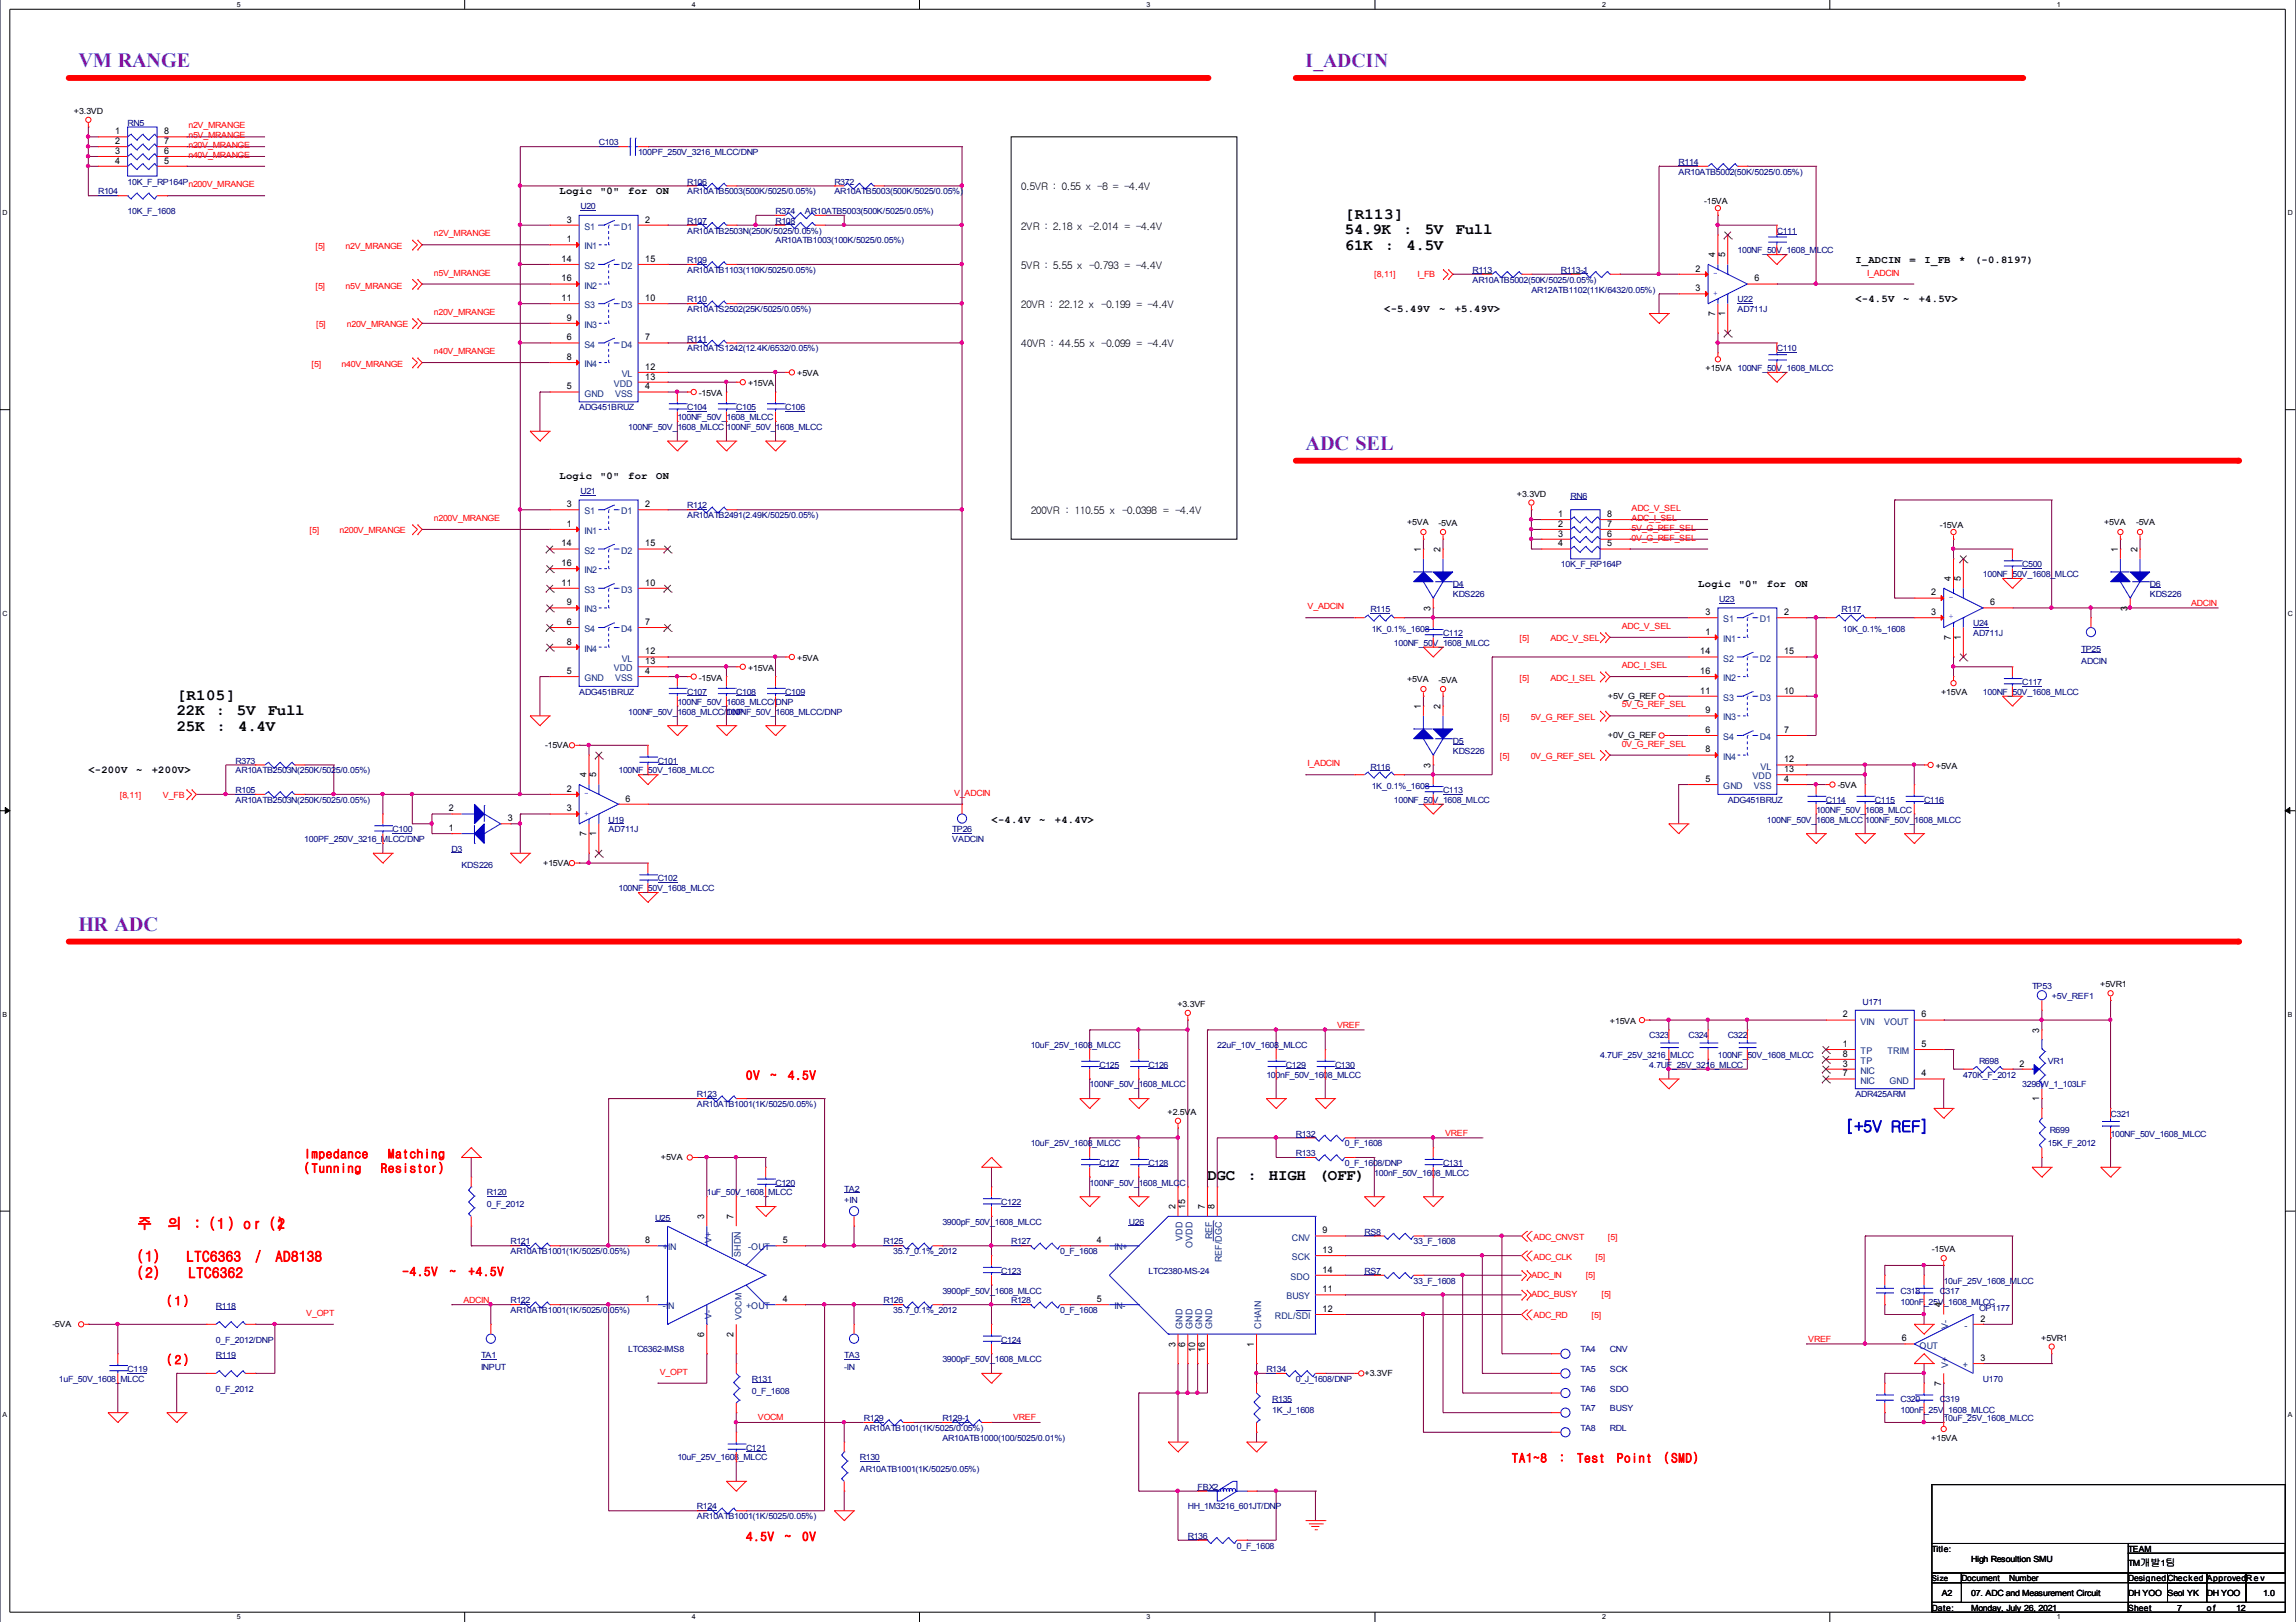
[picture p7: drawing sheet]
<svg xmlns="http://www.w3.org/2000/svg" width="297mm" height="210mm" viewBox="0 0 297 210" stroke-linecap="round" stroke-linejoin="round" font-family="sans-serif">
<defs><g id="words">
<g font-size="2.6" fill="#8000ff">
<text x="10.2" y="8.7">VM RANGE</text>
<text x="168.9" y="58.3">ADC SEL</text>
<text x="10.2" y="120.5">HR ADC</text>
</g>
<text font-size="2.5" fill="#8000ff" x="168.9" y="8.7">I_ADCIN</text>
<g font-size="2">
<text x="174" y="28.3">[R113]</text>
<text x="174" y="30.3">54.9K</text>
<text x="174" y="32.4">61K</text>
<text x="179.2" y="32.4">:</text>
<text x="181.5" y="30.3">:</text>
<text x="182" y="32.4">4.5V</text>
<text x="184.3" y="30.3">5V</text>
<text x="188.3" y="30.3">Full</text>
<text x="22.9" y="90.5">[R105]</text>
<text x="22.9" y="92.6">22K</text>
<text x="22.9" y="94.6">25K</text>
<text x="27.9" y="92.6">:</text>
<text x="28" y="94.6">:</text>
<text x="30.7" y="92.6">5V</text>
<text x="30.8" y="94.6">4.4V</text>
<text x="34.6" y="92.6">Full</text>
<text x="156.2" y="152.8">DGC</text>
<text x="161.4" y="152.8">:</text>
<text x="164.2" y="152.8">HIGH</text>
<text x="170.6" y="152.8">(OFF)</text>
</g>
<text font-size="2" fill="#00f" x="238.8" y="146.5">[+5V REF]</text>
<g font-size="1.9" fill="#f00">
<text x="17.8" y="159">주</text>
<text x="21.7" y="159">의</text>
<text x="25.1" y="159">: (1 ) o r (2</text>
<text x="35.9" y="159">)</text>
<text x="17.8" y="163.3">(1)</text>
<text x="17.8" y="165.4">(2)</text>
<text x="24.1" y="163.3">LTC6363</text>
<text x="24.4" y="165.4">LTC6362</text>
<text x="32.9" y="163.3">/</text>
<text x="35.6" y="163.3">AD8138</text>
</g>
<g font-size="1.6" fill="#f00">
<text x="96.5" y="139.7">0V</text>
<text x="99.6" y="139.7">~</text>
<text x="101.9" y="139.7">4.5V</text>
<text x="39.4" y="149.9">Impedance</text>
<text x="50.2" y="149.9">Matching</text>
<text x="39.4" y="151.7">(Tunning</text>
<text x="49.3" y="151.7">Resistor)</text>
<text x="52.1" y="165.1">-4.5V</text>
<text x="58.2" y="165.1">~</text>
<text x="60.6" y="165.1">+4.5V</text>
<text x="21.6" y="168.9">(1 )</text>
<text x="21.6" y="176.5">(2 )</text>
<text x="195.6" y="189.2">TA1~8</text>
<text x="201.7" y="189.2">:</text>
<text x="204" y="189.2">Test</text>
<text x="209.2" y="189.2">Point</text>
<text x="215.3" y="189.2">(SMD)</text>
<text x="96.5" y="199.4">4.5V</text>
<text x="101.5" y="199.4">~</text>
<text x="103.8" y="199.4">0V</text>
</g>
<g font-size="1.4">
<text x="72.4" y="25.2">Logic</text>
<text x="77.6" y="25.2">&quot;0&quot;</text>
<text x="81.3" y="25.2">for</text>
<text x="84.9" y="25.2">ON</text>
<text x="132.1" y="29.7">2VR : 2.18 x -2.014 = -4.4V</text>
<text x="132.1" y="24.6">0.5VR : 0.55 x -8 = -4.4V</text>
<text x="132.1" y="34.8">5VR : 5.55 x -0.793 = -4.4V</text>
<text x="240" y="34.1">I_ADCIN</text>
<text x="247" y="34.1">=</text>
<text x="249" y="34.1">I_FB</text>
<text x="253.5" y="34.1">*</text>
<text x="255.5" y="34.1">(-0.8197)</text>
<text x="132.1" y="39.9">20VR : 22.12 x -0.199 = -4.4V</text>
<text x="179.1" y="40.4">&lt;-5.49V</text>
<text x="186.2" y="40.4">~</text>
<text x="188.2" y="40.4">+5.49V&gt;</text>
<text x="240" y="39.1">&lt;-4.5V</text>
<text x="246.2" y="39.1">~</text>
<text x="248.2" y="39.1">+4.5V&gt;</text>
<text x="132.1" y="44.9">40VR : 44.55 x -0.099 = -4.4V</text>
<text x="72.4" y="62">Logic</text>
<text x="77.6" y="62">&quot;0&quot;</text>
<text x="81.3" y="62">for</text>
<text x="84.9" y="62">ON</text>
<text x="133.3" y="66.5">200VR : 110.55 x -0.0398 = -4.4V</text>
<text x="219.7" y="76">Logic</text>
<text x="225" y="76">&quot;0&quot;</text>
<text x="228.6" y="76">for</text>
<text x="232.2" y="76">ON</text>
<text x="11.4" y="100.1">&lt;-200V</text>
<text x="17.6" y="100.1">~</text>
<text x="19.6" y="100.1">+200V&gt;</text>
<text x="128.3" y="106.4">&lt;-4.4V</text>
<text x="134.4" y="106.4">~</text>
<text x="136.5" y="106.4">+4.4V&gt;</text>
</g>
<text font-size="1.3" x="276.9" y="202.7">개발 팀</text>
<g font-size="1.2">
<text x="14.9" y="17.4">1</text>
<text x="21.3" y="17.4">8</text>
<text x="14.9" y="18.6">2</text>
<text x="14.9" y="19.9">3</text>
<text x="14.9" y="21.2">4</text>
<text x="21.3" y="21.2">5</text>
<text x="21.3" y="19.9">6</text>
<text x="21.3" y="18.6">7</text>
<text x="73.3" y="28.8">3</text>
<text x="83.5" y="28.8">2</text>
<text x="72.6" y="33.9">14</text>
<text x="73.3" y="31.3">1</text>
<text x="83.5" y="33.9">15</text>
<text x="219.4" y="35.2">2</text>
<text x="221.9" y="33.3" transform="rotate(-90 221.9 33.3)">4</text>
<text x="223.2" y="33.3" transform="rotate(-90 223.2 33.3)">5</text>
<text x="72.6" y="36.4">16</text>
<text x="72.6" y="39">11</text>
<text x="73.3" y="41.5">9</text>
<text x="83.5" y="39">10</text>
<text x="219.4" y="37.7">3</text>
<text x="221.9" y="40.9" transform="rotate(-90 221.9 40.9)">7</text>
<text x="223.2" y="40.9" transform="rotate(-90 223.2 40.9)">1</text>
<text x="227" y="36.4">6</text>
<text x="73.3" y="44">6</text>
<text x="73.3" y="46.6">8</text>
<text x="83.5" y="44">7</text>
<text x="83.5" y="47.9">12</text>
<text x="73.3" y="50.4">5</text>
<text x="83.5" y="49.1">13</text>
<text x="83.5" y="50.4">4</text>
<text x="73.3" y="65.6">3</text>
<text x="83.5" y="65.6">2</text>
<text x="72.6" y="70.7">14</text>
<text x="73.3" y="68.2">1</text>
<text x="83.5" y="70.7">15</text>
<text x="183.8" y="71.4" transform="rotate(-90 183.8 71.4)">1</text>
<text x="186.4" y="71.4" transform="rotate(-90 186.4 71.4)">2</text>
<text x="201.6" y="66.9">1</text>
<text x="201.6" y="68.2">2</text>
<text x="201.6" y="69.4">3</text>
<text x="201.6" y="70.7">4</text>
<text x="207.9" y="70.7">5</text>
<text x="207.9" y="69.4">6</text>
<text x="207.9" y="68.2">7</text>
<text x="207.9" y="66.9">8</text>
<text x="274" y="71.4" transform="rotate(-90 274 71.4)">1</text>
<text x="276.5" y="71.4" transform="rotate(-90 276.5 71.4)">2</text>
<text x="72.6" y="73.3">16</text>
<text x="72.6" y="75.8">11</text>
<text x="83.5" y="75.8">10</text>
<text x="249.9" y="77.1">2</text>
<text x="252.4" y="75.2" transform="rotate(-90 252.4 75.2)">4</text>
<text x="253.7" y="75.2" transform="rotate(-90 253.7 75.2)">5</text>
<text x="73.3" y="78.3">9</text>
<text x="73.3" y="80.9">6</text>
<text x="73.3" y="83.4">8</text>
<text x="83.5" y="80.9">7</text>
<text x="185.1" y="79" transform="rotate(-90 185.1 79)">3</text>
<text x="220.6" y="79.6">3</text>
<text x="220.6" y="82.1">1</text>
<text x="230.8" y="79.6">2</text>
<text x="249.9" y="79.6">3</text>
<text x="252.4" y="82.8" transform="rotate(-90 252.4 82.8)">7</text>
<text x="253.7" y="82.8" transform="rotate(-90 253.7 82.8)">1</text>
<text x="257.5" y="78.3">6</text>
<text x="275.3" y="79" transform="rotate(-90 275.3 79)">3</text>
<text x="73.3" y="87.2">5</text>
<text x="83.5" y="86">13</text>
<text x="83.5" y="87.2">4</text>
<text x="83.5" y="84.7">12</text>
<text x="220" y="87.2">16</text>
<text x="220" y="84.7">14</text>
<text x="220" y="89.8">11</text>
<text x="230.8" y="84.7">15</text>
<text x="230.8" y="89.8">10</text>
<text x="183.8" y="91.7" transform="rotate(-90 183.8 91.7)">1</text>
<text x="186.4" y="91.7" transform="rotate(-90 186.4 91.7)">2</text>
<text x="220.6" y="92.3">9</text>
<text x="220.6" y="94.8">6</text>
<text x="230.8" y="94.8">7</text>
<text x="75.9" y="100.6" transform="rotate(-90 75.9 100.6)">4</text>
<text x="77.1" y="100.6" transform="rotate(-90 77.1 100.6)">5</text>
<text x="185.1" y="99.3" transform="rotate(-90 185.1 99.3)">3</text>
<text x="220.6" y="101.2">5</text>
<text x="220.6" y="97.4">8</text>
<text x="230.8" y="99.9">13</text>
<text x="230.8" y="101.2">4</text>
<text x="230.8" y="98.7">12</text>
<text x="58.1" y="105">2</text>
<text x="58.1" y="107.5">1</text>
<text x="65.7" y="106.3">3</text>
<text x="73.3" y="105">3</text>
<text x="73.3" y="102.5">2</text>
<text x="80.9" y="103.7">6</text>
<text x="75.9" y="108.2" transform="rotate(-90 75.9 108.2)">7</text>
<text x="77.1" y="108.2" transform="rotate(-90 77.1 108.2)">1</text>
<text x="238.4" y="131.7">2</text>
<text x="248.6" y="131.7">6</text>
<text x="238.4" y="135.5">1</text>
<text x="238.4" y="136.8">8</text>
<text x="248.6" y="135.5">5</text>
<text x="263.8" y="133.6" transform="rotate(-90 263.8 133.6)">3</text>
<text x="238.4" y="138">3</text>
<text x="238.4" y="139.3">7</text>
<text x="248.6" y="139.3">4</text>
<text x="261.3" y="138">2</text>
<text x="263.8" y="142.5" transform="rotate(-90 263.8 142.5)">1</text>
<text x="83.5" y="160.9">8</text>
<text x="91.1" y="157.7" transform="rotate(-90 91.1 157.7)">3</text>
<text x="94.9" y="157.7" transform="rotate(-90 94.9 157.7)">7</text>
<text x="101.3" y="160.9">5</text>
<text x="141.9" y="160.9">4</text>
<text x="152.1" y="156.5" transform="rotate(-90 152.1 156.5)">2</text>
<text x="153.3" y="156.5" transform="rotate(-90 153.3 156.5)">15</text>
<text x="155.9" y="156.5" transform="rotate(-90 155.9 156.5)">7</text>
<text x="157.1" y="156.5" transform="rotate(-90 157.1 156.5)">8</text>
<text x="171.1" y="159.6">9</text>
<text x="171.1" y="167.2">11</text>
<text x="171.1" y="162.2">13</text>
<text x="171.1" y="164.7">14</text>
<text x="83.5" y="168.5">1</text>
<text x="91.1" y="173" transform="rotate(-90 91.1 173)">6</text>
<text x="94.9" y="173" transform="rotate(-90 94.9 173)">2</text>
<text x="101.3" y="168.5">4</text>
<text x="141.9" y="168.5">5</text>
<text x="171.1" y="169.8">12</text>
<text x="246" y="173.6">6</text>
<text x="251.1" y="169.2" transform="rotate(-90 251.1 169.2)">4</text>
<text x="256.2" y="171">2</text>
<text x="152.1" y="174.3" transform="rotate(-90 152.1 174.3)">3</text>
<text x="153.3" y="174.3" transform="rotate(-90 153.3 174.3)">6</text>
<text x="154.6" y="174.9" transform="rotate(-90 154.6 174.9)">10</text>
<text x="155.9" y="174.9" transform="rotate(-90 155.9 174.9)">16</text>
<text x="162.2" y="174.3" transform="rotate(-90 162.2 174.3)">1</text>
<text x="251.1" y="179.3" transform="rotate(-90 251.1 179.3)">7</text>
<text x="256.2" y="176.1">3</text>
</g>
<g font-size="1.2" fill="#004080">
<text x="75.6" y="29.7">S1</text>
<text x="80.3" y="29.7">D1</text>
<text x="75.6" y="32.3">IN1</text>
<text x="75.6" y="34.8">S2</text>
<text x="80.3" y="34.8">D2</text>
<text x="75.6" y="37.4">IN2</text>
<text x="75.6" y="39.9">S3</text>
<text x="80.3" y="39.9">D3</text>
<text x="75.6" y="42.4">IN3</text>
<text x="75.6" y="45">S4</text>
<text x="75.6" y="47.5">IN4</text>
<text x="80.3" y="45">D4</text>
<text x="75.6" y="51.3">GND</text>
<text x="79.4" y="50.1">VDD</text>
<text x="79.6" y="51.3">VSS</text>
<text x="80.4" y="48.8">VL</text>
<text x="75.6" y="66.6">S1</text>
<text x="75.6" y="69.1">IN1</text>
<text x="75.6" y="71.6">S2</text>
<text x="80.3" y="66.6">D1</text>
<text x="80.3" y="71.6">D2</text>
<text x="75.6" y="74.2">IN2</text>
<text x="75.6" y="76.7">S3</text>
<text x="80.3" y="76.7">D3</text>
<text x="75.6" y="79.3">IN3</text>
<text x="75.6" y="81.8">S4</text>
<text x="80.3" y="81.8">D4</text>
<text x="222.9" y="80.5">S1</text>
<text x="222.9" y="83.1">IN1</text>
<text x="227.7" y="80.5">D1</text>
<text x="75.6" y="88.2">GND</text>
<text x="75.6" y="84.3">IN4</text>
<text x="79.4" y="86.9">VDD</text>
<text x="79.6" y="88.2">VSS</text>
<text x="80.4" y="85.6">VL</text>
<text x="222.9" y="88.2">IN2</text>
<text x="222.9" y="85.6">S2</text>
<text x="227.7" y="85.6">D2</text>
<text x="222.9" y="90.7">S3</text>
<text x="222.9" y="93.2">IN3</text>
<text x="222.9" y="95.8">S4</text>
<text x="227.7" y="90.7">D3</text>
<text x="227.7" y="95.8">D4</text>
<text x="222.9" y="98.3">IN4</text>
<text x="226.7" y="100.9">VDD</text>
<text x="227.8" y="99.6">VL</text>
<text x="222.9" y="102.1">GND</text>
<text x="226.9" y="102.1">VSS</text>
<text x="240.7" y="136.4">TP</text>
<text x="240.7" y="132.6">VIN</text>
<text x="240.7" y="137.7">TP</text>
<text x="243.8" y="132.6">VOUT</text>
<text x="244.2" y="136.4">TRIM</text>
<text x="240.7" y="139">NIC</text>
<text x="240.7" y="140.2">NIC</text>
<text x="244.4" y="140.2">GND</text>
<text x="85.8" y="161.8">+IN</text>
<text x="92" y="160.8" transform="rotate(-90 92 160.8)">V+</text>
<text x="96.8" y="161.8">-OUT</text>
<text x="144.2" y="161.8">IN+</text>
<text x="153" y="160.5" transform="rotate(-90 153 160.5)">VDD</text>
<text x="154.3" y="161.5" transform="rotate(-90 154.3 161.5)">OVDD</text>
<text x="156.8" y="160.4" transform="rotate(-90 156.8 160.4)">REF</text>
<text x="167.1" y="160.5">CNV</text>
<text x="95.8" y="162.7" transform="rotate(-90 95.8 162.7)">SHDN</text>
<text x="158.1" y="163.3" transform="rotate(-90 158.1 163.3)">REF/DGC</text>
<text x="167" y="165.6">SDO</text>
<text x="167.1" y="163.1">SCK</text>
<text x="85.8" y="169.4">-IN</text>
<text x="92" y="170.7" transform="rotate(-90 92 170.7)">V-</text>
<text x="96.5" y="169.4">+OUT</text>
<text x="144.2" y="169.4">IN-</text>
<text x="153" y="172" transform="rotate(-90 153 172)">GND</text>
<text x="154.3" y="172" transform="rotate(-90 154.3 172)">GND</text>
<text x="155.5" y="172" transform="rotate(-90 155.5 172)">GND</text>
<text x="156.8" y="172" transform="rotate(-90 156.8 172)">GND</text>
<text x="163.2" y="172" transform="rotate(-90 163.2 172)">CHAIN</text>
<text x="164.9" y="170.7">RDL/SDI</text>
<text x="166.5" y="168.2">BUSY</text>
<text x="252.1" y="172" transform="rotate(-90 252.1 172)">V-</text>
<text x="254.2" y="172">-</text>
<text x="248.3" y="174.5">OUT</text>
<text x="252.1" y="177.1" transform="rotate(-90 252.1 177.1)">V+</text>
<text x="253.9" y="177.1">+</text>
</g>
<g font-size="1.1">
<text x="9.6" y="14.7">+3.3VD</text>
<text x="220.5" y="26.4">-15VA</text>
<text x="90.4" y="51.2">-15VA</text>
<text x="96.8" y="50">+15VA</text>
<text x="103.1" y="48.7">+5VA</text>
<text x="220.6" y="48">+15VA 100NF_50V_1608_MLCC</text>
<text x="196.3" y="64.3">+3.3VD</text>
<text x="182" y="68">+5VA</text>
<text x="186.1" y="68.1">-5VA</text>
<text x="251" y="68.3">-15VA</text>
<text x="272.2" y="68">+5VA</text>
<text x="276.4" y="68">-5VA</text>
<text x="90.4" y="88.1">-15VA</text>
<text x="96.8" y="86.8">+15VA</text>
<text x="103.1" y="85.5">+5VA</text>
<text x="182" y="88.3">+5VA</text>
<text x="186.1" y="88.4">-5VA</text>
<text x="251.1" y="89.9">+15VA</text>
<text x="208" y="90.4">+5V_G_REF</text>
<text x="208" y="95.5">+0V_G_REF</text>
<text x="70.5" y="96.8">-15VA</text>
<text x="250.4" y="99.5">+5VA</text>
<text x="237.7" y="102">-5VA</text>
<text x="70.3" y="112">+15VA</text>
<text x="152.3" y="130.3">+3.3VF</text>
<text x="271.7" y="127.8">+5VR1</text>
<text x="208.3" y="132.5">+15VA</text>
<text x="151" y="144.3">+2.5VA</text>
<text x="85.5" y="150.1">+5VA</text>
<text x="249.9" y="162.1">-15VA</text>
<text x="6.8" y="171.7">-5VA</text>
<text x="264.1" y="173.5">+5VR1</text>
<text x="176.5" y="178.1">+3.3VF</text>
<text x="249.9" y="186.5">+15VA</text>
<text x="249.9" y="200.8">Title:</text>
<text x="255" y="202.1">High Resoultion SMU</text>
<text x="275.3" y="200.8">TEAM</text>
<text x="275.3" y="202.7">TM</text>
<text x="279.6" y="202.7">1</text>
<text x="249.9" y="208.5">Date:</text>
<text x="251.2" y="206.5">A2</text>
<text x="253.7" y="204.7">Document</text>
<text x="255" y="206.5">07. ADC and Measurement Circuit</text>
<text x="255" y="208.5">Monday, July 26, 2021</text>
<text x="259.9" y="204.7">Number</text>
<text x="275.3" y="208.5">Sheet</text>
<text x="275.3" y="204.7">DesignedChecked ApprovedR e v</text>
<text x="275.3" y="206.5">DH YOO</text>
<text x="280.4" y="206.5">Seol YK</text>
<text x="281.7" y="208.5">7</text>
<text x="285.5" y="208.5">o f</text>
<text x="285.5" y="206.5">DH YOO</text>
<text x="289.3" y="208.5">12</text>
<text x="292.8" y="206.5">1.0</text>
</g>
<g font-size="1.1" fill="#000080">
<text x="16.5" y="16.3">RN5</text>
<text x="16.5" y="23.9">10K_F_RP164P</text>
<text x="77.5" y="18.8">C103</text>
<text x="82.5" y="20.1">100PF_250V_3216_MLCC/DNP</text>
<text x="88.9" y="23.9">R106</text>
<text x="107.9" y="23.9">R372</text>
<text x="217.2" y="21.4">R114</text>
<text x="217.2" y="22.6">AR10ATB5002(50K/5025/0.05%)</text>
<text x="12.7" y="25.2">R104</text>
<text x="16.5" y="27.7">10K_F_1608</text>
<text x="75.1" y="27.1">U20</text>
<text x="88.9" y="25.2">AR10ATB5003(500K/5025/0.05%)</text>
<text x="88.9" y="29">R107</text>
<text x="100.3" y="27.7">R374</text>
<text x="100.3" y="29">R108</text>
<text x="104.1" y="27.7">AR10ATB5003(500K/5025/0.05%)</text>
<text x="107.9" y="25.2">AR10ATB5003(500K/5025/0.05%)</text>
<text x="88.9" y="34.1">R109</text>
<text x="88.9" y="35.3">AR10ATB1103(110K/5025/0.05%)</text>
<text x="88.9" y="30.2">AR10ATB2503N(250K/5025/0.05%)</text>
<text x="100.3" y="31.5">AR10ATB1003(100K/5025/0.05%)</text>
<text x="190.5" y="35.3">R113</text>
<text x="201.9" y="35.3">R113-1</text>
<text x="224.8" y="32.8">100NF_50V_1608_MLCC</text>
<text x="229.9" y="30.2">C111</text>
<text x="88.9" y="39.1">R110</text>
<text x="88.9" y="40.4">AR10ATS2502(25K/5025/0.05%)</text>
<text x="190.5" y="36.6">AR10ATB5002(50K/5025/0.05%)</text>
<text x="198.1" y="37.9">AR12ATB1102(11K/6432/0.05%)</text>
<text x="224.8" y="39.1">U22</text>
<text x="224.8" y="40.4">AD711J</text>
<text x="88.9" y="44.2">R111</text>
<text x="88.9" y="45.5">AR10ATS1242(12.4K/6532/0.05%)</text>
<text x="229.9" y="45.5">C110</text>
<text x="74.9" y="53.1">ADG451BRUZ</text>
<text x="88.9" y="53.1">C104</text>
<text x="95.2" y="53.1">C105</text>
<text x="101.6" y="53.1">C106</text>
<text x="81.3" y="55.6">100NF_50V_1608_MLCC</text>
<text x="87.6" y="54.4">100NF_50V_1608_MLCC</text>
<text x="94" y="55.6">100NF_50V_1608_MLCC</text>
<text x="75.1" y="63.9">U21</text>
<text x="88.9" y="65.8">R112</text>
<text x="203.2" y="64.5">RN6</text>
<text x="88.9" y="67.1">AR10ATB2491(2.49K/5025/0.05%)</text>
<text x="188" y="76">D4</text>
<text x="188" y="77.2">KDS226</text>
<text x="201.9" y="73.4">10K_F_RP164P</text>
<text x="222.4" y="77.9">U23</text>
<text x="256.5" y="74.7">100NF_50V_1608_MLCC</text>
<text x="261.6" y="73.4">C500</text>
<text x="278.1" y="76">D6</text>
<text x="278.1" y="77.2">KDS226</text>
<text x="177.3" y="79.3">R115</text>
<text x="177.5" y="81.8">1K_0.1%_1608</text>
<text x="180.3" y="83.6">100NF_50V_1608_MLCC</text>
<text x="186.7" y="82.3">C112</text>
<text x="238.3" y="79.3">R117</text>
<text x="238.4" y="81.8">10K_0.1%_1608</text>
<text x="255.3" y="81">U24</text>
<text x="255.3" y="82.3">AD711J</text>
<text x="74.9" y="89.9">ADG451BRUZ</text>
<text x="88.9" y="89.9">C107</text>
<text x="95.2" y="89.9">C108</text>
<text x="101.6" y="89.9">C109</text>
<text x="256.5" y="89.9">100NF_50V_1608_MLCC</text>
<text x="261.6" y="88.7">C117</text>
<text x="269.2" y="84.3">TP25</text>
<text x="269.2" y="85.9">ADCIN</text>
<text x="81.3" y="92.5">100NF_50V_1608_MLCC/DNP</text>
<text x="87.6" y="91.2">100NF_50V_1608_MLCC/DNP</text>
<text x="94" y="92.5">100NF_50V_1608_MLCC/DNP</text>
<text x="30.5" y="98.8">R373</text>
<text x="30.5" y="100.1">AR10ATB2503N(250K/5025/0.05%)</text>
<text x="80" y="100.1">100NF_50V_1608_MLCC</text>
<text x="85.1" y="98.8">C101</text>
<text x="177.3" y="99.6">R116</text>
<text x="188" y="96.3">D5</text>
<text x="188" y="97.6">KDS226</text>
<text x="30.5" y="102.6">R105</text>
<text x="30.5" y="103.9">AR10ATB2503N(250K/5025/0.05%)</text>
<text x="50.8" y="107.7">C100</text>
<text x="78.7" y="106.4">U19</text>
<text x="78.7" y="107.7">AD711J</text>
<text x="123.2" y="107.7">TP26</text>
<text x="177.5" y="102.1">1K_0.1%_1608</text>
<text x="180.3" y="103.9">100NF_50V_1608_MLCC</text>
<text x="186.7" y="102.6">C113</text>
<text x="223.5" y="103.9">ADG451BRUZ</text>
<text x="228.6" y="106.4">100NF_50V_1608_MLCC</text>
<text x="234.9" y="105.2">100NF_50V_1608_MLCC</text>
<text x="236.2" y="103.9">C114</text>
<text x="241.3" y="106.4">100NF_50V_1608_MLCC</text>
<text x="242.6" y="103.9">C115</text>
<text x="248.9" y="103.9">C116</text>
<text x="39.4" y="109">100PF_250V_3216_MLCC/DNP</text>
<text x="58.4" y="110.3">D3</text>
<text x="59.7" y="112.3">KDS226</text>
<text x="123.2" y="109">VADCIN</text>
<text x="80" y="115.3">100NF_50V_1608_MLCC</text>
<text x="85.1" y="114.1">C102</text>
<text x="241" y="130.1">U171</text>
<text x="262.9" y="128">TP53</text>
<text x="265.4" y="129.3">+5V_REF1</text>
<text x="133.3" y="135.7">10uF_25V_1608_MLCC</text>
<text x="157.5" y="135.7">22uF_10V_1608_MLCC</text>
<text x="207" y="136.9">4.7UF_25V_3216_MLCC</text>
<text x="213.4" y="134.4">C323</text>
<text x="218.4" y="134.4">C324</text>
<text x="222.2" y="136.9">100NF_50V_1608_MLCC</text>
<text x="223.5" y="134.4">C322</text>
<text x="256" y="137.7">R698</text>
<text x="264.9" y="137.7">VR1</text>
<text x="90.2" y="142">R123</text>
<text x="90.2" y="143.3">AR10ATB1001(1K/5025/0.05%)</text>
<text x="141" y="140.7">100NF_50V_1608_MLCC</text>
<text x="142.2" y="138.2">C125</text>
<text x="148.6" y="138.2">C126</text>
<text x="163.8" y="139.5">100nF_50V_1608_MLCC</text>
<text x="166.4" y="138.2">C129</text>
<text x="172.7" y="138.2">C130</text>
<text x="213.4" y="138.2">4.7UF_25V_3216_MLCC</text>
<text x="240" y="142">ADR425ARM</text>
<text x="254" y="139.5">470K_F_2012</text>
<text x="261.6" y="140.7">3296W_1_103LF</text>
<text x="133.3" y="148.4">10uF_25V_1608_MLCC</text>
<text x="167.6" y="147.1">R132</text>
<text x="167.6" y="149.6">R133</text>
<text x="174" y="148.4">0_F_1608</text>
<text x="264.9" y="148.4">15K_F_2012</text>
<text x="265.2" y="146.6">R699</text>
<text x="273" y="144.5">C321</text>
<text x="273" y="147.1">100NF_50V_1608_MLCC</text>
<text x="63" y="154.7">R120</text>
<text x="91.4" y="154.7">1uF_50V_1608_MLCC</text>
<text x="100.3" y="153.4">C120</text>
<text x="109.2" y="154.2">TA2</text>
<text x="109.2" y="155.7">+IN</text>
<text x="129.5" y="156">C122</text>
<text x="141" y="153.4">100NF_50V_1608_MLCC</text>
<text x="142.2" y="150.9">C127</text>
<text x="148.6" y="150.9">C128</text>
<text x="174" y="150.9">0_F_1608/DNP</text>
<text x="177.8" y="152.2">100nF_50V_1608_MLCC</text>
<text x="186.7" y="150.9">C131</text>
<text x="63" y="156.2">0_F_2012</text>
<text x="66" y="161.1">R121</text>
<text x="84.8" y="158">U25</text>
<text x="114.3" y="161.1">R125</text>
<text x="121.9" y="158.5">3900pF_50V_1608_MLCC</text>
<text x="130.8" y="161.1">R127</text>
<text x="146" y="158.5">U26</text>
<text x="176.5" y="159.8">RS8</text>
<text x="182.9" y="161.1">33_F_1608</text>
<text x="66" y="162.3">AR10ATB1001(1K/5025/0.05%)</text>
<text x="115.6" y="162.3">35.7_0.1%_2012</text>
<text x="121.9" y="167.4">3900pF_50V_1608_MLCC</text>
<text x="129.5" y="164.9">C123</text>
<text x="137.2" y="162.3">0_F_1608</text>
<text x="148.6" y="164.9">LTC2380-MS-24</text>
<text x="176.5" y="164.9">RS7</text>
<text x="182.9" y="166.1">33_F_1608</text>
<text x="245.9" y="167.4">C318</text>
<text x="251" y="167.4">C317</text>
<text x="251.5" y="166.1">10uF_25V_1608_MLCC</text>
<text x="27.9" y="169.3">R118</text>
<text x="27.9" y="173.8">0_F_2012/DNP</text>
<text x="66" y="168.7">R122</text>
<text x="66" y="169.9">AR10ATB1001(1K/5025/0.05%)</text>
<text x="114.3" y="168.7">R126</text>
<text x="115.6" y="169.9">35.7_0.1%_2012</text>
<text x="129.5" y="173.8">C124</text>
<text x="130.8" y="168.7">R128</text>
<text x="137.2" y="169.9">0_F_1608</text>
<text x="245.9" y="168.9">100nF_25V_1608_MLCC</text>
<text x="256" y="169.7">OP1177</text>
<text x="7.6" y="178.8">1uF_50V_1608_MLCC</text>
<text x="16.5" y="177.6">C119</text>
<text x="27.9" y="175.7">R119</text>
<text x="62.2" y="175.8">TA1</text>
<text x="62.2" y="177.3">INPUT</text>
<text x="81.3" y="175">LTC6362-IMS8</text>
<text x="97.3" y="178.8">R131</text>
<text x="109.2" y="175.8">TA3</text>
<text x="109.2" y="177.3">-IN</text>
<text x="121.9" y="176.3">3900pF_50V_1608_MLCC</text>
<text x="163.8" y="177.6">R134</text>
<text x="167.6" y="178.8">0_J_1608/DNP</text>
<text x="204.5" y="177.6">TA5</text>
<text x="204.5" y="175">TA4</text>
<text x="208.3" y="177.6">SCK</text>
<text x="208.3" y="175">CNV</text>
<text x="256.5" y="178.8">U170</text>
<text x="27.9" y="180.1">0_F_2012</text>
<text x="97.3" y="180.4">0_F_1608</text>
<text x="111.8" y="183.9">R129</text>
<text x="111.8" y="185.2">AR10ATB1001(1K/5025/0.05%)</text>
<text x="121.9" y="183.9">R129-1</text>
<text x="164.6" y="181.4">R135</text>
<text x="164.6" y="182.9">1K_J_1608</text>
<text x="204.5" y="182.6">TA7</text>
<text x="204.5" y="185.2">TA8</text>
<text x="204.5" y="180.1">TA6</text>
<text x="208.3" y="182.6">BUSY</text>
<text x="208.3" y="185.2">RDL</text>
<text x="208.3" y="180.1">SDO</text>
<text x="245.9" y="181.4">C320</text>
<text x="245.9" y="182.9">100nF_25V_1608_MLCC</text>
<text x="251" y="181.4">C319</text>
<text x="251.5" y="183.9">10uF_25V_1608_MLCC</text>
<text x="87.6" y="189">10uF_25V_1608_MLCC</text>
<text x="96.5" y="187.7">C121</text>
<text x="111.3" y="189">R130</text>
<text x="111.3" y="190.5">AR10ATB1001(1K/5025/0.05%)</text>
<text x="121.9" y="186.5">AR10ATB1000(100/5025/0.01%)</text>
<text x="90.2" y="195.3">R124</text>
<text x="90.2" y="196.6">AR10ATB1001(1K/5025/0.05%)</text>
<text x="153.7" y="195.3">HH_1M3216_601JT/DNP</text>
<text x="154.9" y="192.8">FBX2</text>
<text x="153.7" y="199.2">R136</text>
<text x="160" y="200.4">0_F_1608</text>
</g>
<g font-size="1.1" fill="#f00">
<text x="24.4" y="16.6">n2V_MRANGE</text>
<text x="24.4" y="17.9">n5V_MRANGE</text>
<text x="24.4" y="19.1">n20V_MRANGE</text>
<text x="24.4" y="20.4">n40V_MRANGE</text>
<text x="24.4" y="24.2">n200V_MRANGE</text>
<text x="40.8" y="32.3">[5]</text>
<text x="44.7" y="32.3">n2V_MRANGE</text>
<text x="56.1" y="30.6">n2V_MRANGE</text>
<text x="56.1" y="35.7">n5V_MRANGE</text>
<text x="177.8" y="35.8">[8,11]</text>
<text x="183.4" y="35.8">I_FB</text>
<text x="241.6" y="35.7">I_ADCIN</text>
<text x="40.8" y="37.4">[5]</text>
<text x="44.7" y="37.4">n5V_MRANGE</text>
<text x="56.1" y="40.7">n20V_MRANGE</text>
<text x="40.3" y="47.5">[5]</text>
<text x="40.9" y="42.3">[5]</text>
<text x="44.2" y="47.5">n40V_MRANGE</text>
<text x="44.9" y="42.3">n20V_MRANGE</text>
<text x="56.1" y="45.8">n40V_MRANGE</text>
<text x="40" y="69">[5]</text>
<text x="43.9" y="69">n200V_MRANGE</text>
<text x="56.1" y="67.4">n200V_MRANGE</text>
<text x="211.1" y="68.7">5V_G_REF_SEL</text>
<text x="211.1" y="69.9">0V_G_REF_SEL</text>
<text x="211.1" y="66.1">ADC_V_SEL</text>
<text x="211.1" y="67.4">ADC_I_SEL</text>
<text x="169.2" y="78.8">V_ADCIN</text>
<text x="196.6" y="83">[5]</text>
<text x="200.6" y="83">ADC_V_SEL</text>
<text x="209.8" y="81.4">ADC_V_SEL</text>
<text x="283.5" y="78.4">ADCIN</text>
<text x="196.6" y="88.1">[5]</text>
<text x="200.6" y="88.1">ADC_I_SEL</text>
<text x="209.8" y="86.5">ADC_I_SEL</text>
<text x="194.1" y="93.1">[5]</text>
<text x="198" y="93.1">5V_G_REF_SEL</text>
<text x="209.8" y="91.5">5V_G_REF_SEL</text>
<text x="169.2" y="99.2">I_ADCIN</text>
<text x="194.1" y="98.2">[5]</text>
<text x="198" y="98.2">0V_G_REF_SEL</text>
<text x="209.8" y="96.6">0V_G_REF_SEL</text>
<text x="15.5" y="103.3">[8,11]</text>
<text x="21.1" y="103.3">V_FB</text>
<text x="123.4" y="103">V_ADCIN</text>
<text x="173" y="133">VREF</text>
<text x="186.9" y="147">VREF</text>
<text x="198.4" y="160.5">ADC_CNVST</text>
<text x="208" y="160.5">[5]</text>
<text x="198.1" y="165.4">ADC_IN</text>
<text x="198.1" y="167.9">ADC_BUSY</text>
<text x="198.4" y="163">ADC_CLK</text>
<text x="205.1" y="165.4">[5]</text>
<text x="206.4" y="163">[5]</text>
<text x="207.2" y="167.9">[5]</text>
<text x="39.6" y="170.3">V_OPT</text>
<text x="59.9" y="168.6">ADCIN</text>
<text x="198.4" y="170.6">ADC_RD</text>
<text x="205.9" y="170.6">[5]</text>
<text x="233.9" y="173.7">VREF</text>
<text x="85.3" y="177.9">V_OPT</text>
<text x="98" y="183.8">VOCM</text>
<text x="131.1" y="183.8">VREF</text>
</g>
<text font-size="1.1" fill="#004080" x="95.9" y="170.8" transform="rotate(-90 95.9 170.8)">VOCM</text>
<g font-size="1" fill="#00f">
<text x="222.2" y="35.1" transform="rotate(-180 222.2 35.1)">-</text>
<text x="222.2" y="37.6" transform="rotate(-180 222.2 37.6)">+</text>
<text x="252.7" y="77" transform="rotate(-180 252.7 77)">-</text>
<text x="252.7" y="79.5" transform="rotate(-180 252.7 79.5)">+</text>
<text x="76.2" y="104.9" transform="rotate(-180 76.2 104.9)">+</text>
<text x="76.2" y="102.4" transform="rotate(-180 76.2 102.4)">-</text>
</g>
<text font-size="1" x="249.9" y="204.6">Size</text>
<g font-size=".9">
<text x="30.6" y=".9">5</text>
<text x="89.5" y=".9">4</text>
<text x="148.3" y=".9">3</text>
<text x="207.3" y=".9">2</text>
<text x="266.1" y=".9">1</text>
<text x=".3" y="27.9">D</text>
<text x="296" y="27.9">D</text>
<text x=".3" y="79.7">C</text>
<text x="296" y="79.7">C</text>
<text x=".3" y="131.6">B</text>
<text x="296" y="131.6">B</text>
<text x=".3" y="183.4">A</text>
<text x="296" y="183.4">A</text>
<text x="30.6" y="209.6">5</text>
<text x="89.5" y="209.6">4</text>
<text x="148.3" y="209.6">3</text>
<text x="207.3" y="209.6">2</text>
<text x="266.1" y="209.6">1</text>
</g>
</g></defs>
<path d="M0 -.1v210M296.9 -.1v210M1.3 1.2h294.4v207.4h-294.4z" fill="none" stroke="#000" stroke-width=".13"/>
<g fill="#fff">
<path d="M30.6 .1h.4v.9h-.4z"/>
<path d="M30.6 208.8h.4v.9h-.4z"/>
</g>
<path d="M60.1 -.1v1.3M60.1 208.6v1.3" fill="none" stroke="#000" stroke-width=".13"/>
<g fill="#fff">
<path d="M89.5 .1h.3v.9h-.3z"/>
<path d="M89.5 208.8h.3v.9h-.3z"/>
</g>
<path d="M119 -.1v1.3M119 208.6v1.3" fill="none" stroke="#000" stroke-width=".13"/>
<g fill="#fff">
<path d="M148.3 .1h.4v.9h-.4z"/>
<path d="M148.3 208.8h.4v.9h-.4z"/>
</g>
<path d="M177.9 -.1v1.3M177.9 208.6v1.3" fill="none" stroke="#000" stroke-width=".13"/>
<g fill="#fff">
<path d="M207.3 .1h.3v.9h-.3z"/>
<path d="M207.3 208.8h.3v.9h-.3z"/>
</g>
<path d="M236.7 -.1v1.3M236.7 208.6v1.3" fill="none" stroke="#000" stroke-width=".13"/>
<g fill="#fff">
<path d="M266.1 .1h.3v.9h-.3z"/>
<path d="M266.1 208.8h.3v.9h-.3z"/>
<path d="M.3 27.1h.5v.9h-.5z"/>
<path d="M296 27.1h.5v.9h-.5z"/>
<path d="M.3 78.9h.5v1h-.5z"/>
<path d="M296 78.9h.5v1h-.5z"/>
</g>
<path d="M0 53h1.3M295.7 53h1.2" fill="none" stroke="#000" stroke-width=".13"/>
<g fill="#fff">
<path d="M.3 130.8h.5v1h-.5z"/>
<path d="M296 130.8h.4v1h-.4z"/>
</g>
<path d="M0 104.9h1.3M295.7 104.9h1.2" fill="none" stroke="#000" stroke-width=".13"/>
<path d="M.7 104.5l.6 .4-.6 .4zM295.7 104.9l.5-.4v.8z" fill="#000" stroke="#000" stroke-width=".13"/>
<g fill="#fff">
<path d="M.3 182.6h.5v1h-.5z"/>
<path d="M296 182.6h.5v1h-.5z"/>
</g>
<path d="M130.8 17.7h29.2v52.1h-29.2zM0 156.7h1.3M295.7 156.7h1.2" fill="none" stroke="#000" stroke-width=".13"/>
<path d="M8.9 10.1h147.3" fill="none" stroke="#f00" stroke-width=".76"/>
<circle cx="156.2" cy="10.1" r=".38" fill="#f00"/>
<path d="M167.6 10.1h94" fill="none" stroke="#f00" stroke-width=".76"/>
<circle cx="261.6" cy="10.1" r=".38" fill="#f00"/>
<path d="M167.6 59.6h122" fill="none" stroke="#f00" stroke-width=".76"/>
<circle cx="289.6" cy="59.6" r=".38" fill="#f00"/>
<path d="M8.9 121.8h280.7" fill="none" stroke="#f00" stroke-width=".76"/>
<circle cx="289.6" cy="121.8" r=".38" fill="#f00"/>
<g fill="none" stroke="#800040" stroke-width=".13">
<path d="M11.4 16.4h.1M11.4 17.7h.1M11.4 19h.1M11.4 19h1.3M11.4 17.7h1.3M11.4 16.4v8.9M24.1 17.7h.1M24.1 19h.1M24.1 19h10.2M24.1 17.7h10.2M67.3 19h.1M67.3 19v83.8"/>
<path d="M67.3 19h12.7M83.8 19h.1M83.8 19h40.7M124.5 19h.1M124.5 19v85.1M11.4 21.5h.1M11.4 20.2h.1M11.4 25.3h.1M11.4 20.2h1.3M11.4 21.5h1.3M11.4 25.3h3.8M21.6 25.3h.1"/>
<path d="M21.6 25.3h12.7M24.1 20.2h.1M24.1 21.5h.1M24.1 20.2h10.2M24.1 21.5h10.2M54.6 31.7h.1M54.6 36.8h.1M54.6 36.8h16.5M54.6 31.7h16.5M67.3 29.1h.1M67.3 34.2h.1M67.3 39.3h.1"/>
<path d="M67.3 24.1h.1M67.3 29.1h3.8M67.3 34.2h3.8M67.3 39.3h3.8M67.3 24.1h21.6M86.4 34.2h.1M86.4 29.1h.1M86.4 29.1h2.5M86.4 34.2h2.5M86.4 39.3h2.5M88.9 39.3h.1M95.2 29.1h5.1"/>
<path d="M95.2 34.2h29.3M95.2 39.3h29.3M95.2 24.1h12.7M97.8 29.1h.1M100.3 27.9h.1M100.3 29.1h.1M100.3 27.9h-2.5v1.2M106.7 29.1h17.8M106.7 27.9h2.5M107.9 24.1h.1M109.2 29.1h.1M109.2 27.9h.1"/>
<path d="M109.2 27.9v1.2M114.3 24.1h10.2M124.5 39.3h.1M124.5 29.1h.1M124.5 34.2h.1M124.5 24.1h.1M188 35.5h.1M188 35.5h3.8M198.1 35.5h5.1M203.2 35.5h.1M209.5 35.5h.1M209.5 35.5h7.7"/>
<path d="M214.6 38h.1M214.6 21.5h.1M214.6 35.5h.1M214.6 21.5h5.1M214.6 21.5v14M214.6 38v2.6M214.6 38h2.6M222.2 29.1h.1M222.2 27.9h.1M222.2 29.1h7.7M222.2 27.9v2.5M226.1 21.5h.1"/>
<path d="M226.1 21.5h8.8M229.9 36.8h.1M229.9 36.8h17.7M234.9 21.5h.1M234.9 36.8h.1M234.9 21.5v15.3M54.6 46.9h.1M54.6 41.8h.1M54.6 46.9h16.5M54.6 41.8h16.5M67.3 44.4h.1M67.3 44.4h3.8"/>
<path d="M69.8 50.7h.1M69.8 50.7v5.1M69.8 50.7h1.3M86.4 49.5h.1M86.4 48.2h.1M86.4 44.4h.1M86.4 44.4h2.5M86.4 50.7h2.5M86.4 49.5h8.8M86.4 48.2h15.2M87.6 50.7h.1M87.6 54.5h.1"/>
<path d="M87.6 54.5v2.6M88.9 50.7h.1M94 54.5h.1M94 49.5h.1M94 49.5v1.2M94 54.5v2.6M95.2 44.4h29.3M100.3 48.2h.1M100.3 54.5h.1M100.3 48.2v2.5M100.3 54.5v2.6M124.5 44.4h.1"/>
<path d="M222.2 44.4h.1M222.2 43.1h.1M222.2 44.4h7.7M222.2 43.1v2.5M54.6 68.5h.1M54.6 68.5h16.5M67.3 66h.1M67.3 66h3.8M86.4 66h.1M86.4 66h2.5M95.2 66h29.3M124.5 66h.1"/>
<path d="M168.9 79.9h.1M168.9 79.9h6.4M181.6 79.9h.1M181.6 79.9h36.8M184.1 69.8h.1M184.1 69.8v1.2M185.4 78.7h.1M185.4 79.9h.1M185.4 78.7v1.2M186.7 69.8h.1M186.7 69.8v1.2M198.1 68.5h.1"/>
<path d="M198.1 69.8h.1M198.1 71h.1M198.1 66h.1M198.1 67.2h.1M198.1 71h1.3M198.1 66v5M198.1 69.8h1.3M198.1 67.2h1.3M198.1 68.5h1.3M210.8 69.8h.1M210.8 71h.1M210.8 67.2h.1"/>
<path d="M210.8 68.5h.1M210.8 71h10.2M210.8 69.8h10.2M210.8 67.2h10.2M210.8 68.5h10.2M233.7 79.9h.1M233.7 79.9h2.5M234.9 79.9h.1M234.9 79.9v15.3h-1.2M242.6 79.9h.1M242.6 79.9h5M245.1 77.4h.1"/>
<path d="M245.1 64.7h.1M245.1 77.4h2.5M245.1 64.7v12.7M245.1 64.7h20.3M252.7 71h.1M252.7 69.8h.1M252.7 71h7.6M252.7 69.8v2.5M260.3 78.7h26.7M265.4 64.7h.1M265.4 78.7h.1M265.4 64.7v14"/>
<path d="M270.5 78.7h.1M270.5 78.7v1.2M274.3 69.8h.1M274.3 69.8v1.2M275.6 78.7h.1M276.9 69.8h.1M276.9 69.8v1.2M33 99h.1M33 99h-3.8v3.8M39.4 99h3.8M43.2 99h.1M43.2 99v3.8"/>
<path d="M69.8 87.6h.1M69.8 87.6h1.3M69.8 87.6v5M74.9 96.4h.1M74.9 96.4h8.9M76.2 96.4h.1M76.2 96.4v1.3M86.4 86.3h.1M86.4 85h.1M86.4 87.6h2.5M86.4 86.3h8.8M86.4 85h15.2"/>
<path d="M87.6 87.6h.1M87.6 91.4h.1M87.6 91.4v2.5M88.9 87.6h.1M94 91.4h.1M94 86.3h.1M94 86.3v1.3M94 91.4v2.5M100.3 85h.1M100.3 91.4h.1M100.3 85v2.6M100.3 91.4v2.5"/>
<path d="M184.1 90.1h.1M184.1 90.1v1.3M185.4 99h.1M185.4 99v1.3M186.7 90.1h.1M186.7 90.1v1.3M193 85h.1M193 85h25.4M193 85v15.3h-11.4M208.3 82.5h.1M208.3 87.6h.1M208.3 92.6h.1"/>
<path d="M208.3 97.7h.1M208.3 87.6h10.1M208.3 82.5h10.1M208.3 92.6h10.1M208.3 97.7h10.1M215.9 90.1h.1M215.9 95.2h.1M215.9 90.1h2.5M215.9 95.2h2.5M233.7 99h.1M233.7 90.1h.1M233.7 95.2h.1"/>
<path d="M233.7 85h.1M233.7 85h1.2M233.7 99h15.2M233.7 90.1h1.2M234.9 85h.1M234.9 90.1h.1M241.3 99h.1M241.3 99v2.5M247.6 99h.1M247.6 99v2.5M252.7 85h.1M252.7 86.3h.1"/>
<path d="M252.7 86.3h7.6M252.7 85v2.6M25.4 102.8h7.6M29.2 102.8h.1M33 102.8h.1M39.4 102.8h31.7M43.2 102.8h.1M49.5 109.1h.1M49.5 102.8h.1M49.5 102.8v2.5M49.5 109.1v1.3M53.3 102.8h.1"/>
<path d="M53.3 106.6h.1M53.3 106.6h2.6M53.3 102.8v3.8M55.9 105.3h.1M55.9 106.6h.1M55.9 107.9h.1M55.9 105.3h2.5M55.9 105.3v2.6M55.9 107.9h2.5M58.4 107.9h.1M66 106.6h.1M66 106.6h1.3"/>
<path d="M67.3 105.3h.1M67.3 106.6h.1M67.3 102.8h.1M67.3 105.3v5.1M67.3 105.3h3.8M71.1 102.8h.1M74.9 111.7h.1M74.9 111.7h8.9M76.2 111.7h.1M76.2 110.4h.1M76.2 110.4v1.3M83.8 104.1h40.7"/>
<path d="M124.5 104.1h.1M168.9 100.3h.1M168.9 100.3h6.4M181.6 100.3h.1M185.4 100.3h.1M217.2 101.5h.1M217.2 101.5h1.2M217.2 101.5v5.1M233.7 101.5h.1M233.7 100.3h.1M233.7 100.3h7.6M233.7 101.5h2.5"/>
<path d="M234.9 105.3h.1M234.9 101.5h.1M234.9 105.3v2.6M241.3 105.3h.1M241.3 100.3h.1M241.3 105.3v2.6M247.6 105.3h.1M247.6 105.3v2.6M141 139.6h.1M141 133.3h.1M141 133.3v2.5M141 139.6v2.6"/>
<path d="M141 133.3h12.7M147.3 139.6h.1M147.3 133.3h.1M147.3 133.3v2.5M147.3 139.6v2.6M153.7 132h.1M153.7 133.3h.1M153.7 132v21.6M156.2 133.3h.1M156.2 133.3v20.3M156.2 133.3h20.3M165.1 139.6h.1"/>
<path d="M165.1 133.3h.1M165.1 133.3v2.5M165.1 139.6v2.6M171.4 139.6h.1M171.4 133.3h.1M171.4 133.3v2.5M171.4 139.6v2.6M213.4 132h.1M213.4 132h22.8M215.9 137.1h.1M215.9 138.4h.1M215.9 132h.1"/>
<path d="M215.9 132v1.3M215.9 137.1v2.5M221 132h.1M221 137.1h.1M221 138.4h.1M221 132v1.3M221 137.1v1.3M226.1 132h.1M226.1 137.1h.1M226.1 137.1v1.3h-10.2M226.1 132v1.3M251.5 139.6h.1"/>
<path d="M251.5 132h.1M251.5 135.8h.1M251.5 139.6v3.8M251.5 132h21.5M251.5 135.8h1.2M252.7 135.8h.1M252.7 138.4h.1M252.7 135.8v2.6M252.7 138.4h1.3M260.3 138.4h.1M260.3 138.4h1.3M264.2 132h.1"/>
<path d="M264.2 130.7v2.6M273 129.5h.1M273 132h.1M273 129.5v13.9M61 149.8h.1M61 149.8v2.5M61 158.7v2.5M78.7 142.2h.1M78.7 142.2h11.5M78.7 142.2v19M90.2 149.8h.1M90.2 149.8h8.9"/>
<path d="M91.4 149.8h.1M91.4 149.8v5.1M95.2 149.8h.1M95.2 149.8v5.1M96.5 142.2h.1M96.5 142.2h10.2M99.1 154.9h.1M99.1 149.8h.1M99.1 149.8v1.3M99.1 154.9v1.2M106.7 142.2h.1M106.7 142.2v19"/>
<path d="M110.5 158.7h.1M110.5 158.7v2.5M128.3 151.1h.1M128.3 157.4h.1M128.3 151.1v2.5M128.3 157.4v5.1M141 152.3h.1M141 147.2h.1M141 147.2v1.3M141 152.3v2.6M141 147.2h11.4M147.3 152.3h.1"/>
<path d="M147.3 147.2h.1M147.3 147.2v1.3M147.3 152.3v2.6M152.4 146h.1M152.4 147.2h.1M152.4 146v7.6M157.5 147.2h.1M157.5 147.2v6.4M157.5 147.2h11.4M165.1 147.2h.1M165.1 149.8h.1M165.1 149.8h3.8"/>
<path d="M165.1 147.2v2.6M174 159.9h3.8M175.3 147.2h.1M175.3 149.8h.1M175.3 149.8h2.5M175.3 147.2h16.5M177.8 149.8h.1M177.8 159.9h.1M177.8 149.8v5.1M184.1 159.9h12.7M185.4 147.2h.1M185.4 152.3h.1"/>
<path d="M185.4 147.2v1.3M185.4 152.3v2.6M191.8 147.2h.1M194.3 159.9h.1M194.3 159.9v15.3M241.3 159.9h.1M241.3 159.9v14M241.3 159.9h19M260.3 159.9h.1M260.3 159.9v11.5h-3.8M264.2 142.2h.1M264.2 149.8h.1"/>
<path d="M264.2 142.2v1.2M264.2 149.8v1.3M273 147.2h.1M273 147.2v3.9M11.4 171.4h.1M11.4 171.4h15.3M15.2 179h.1M15.2 171.4h.1M15.2 171.4v3.8M15.2 179v3.8M22.9 177.7h.1M22.9 177.7h3.8"/>
<path d="M22.9 177.7v5.1M33 171.4h.1M33 177.7h.1M33 171.4h10.2M35.6 171.4h.1M35.6 171.4v6.3h-2.6M58.4 168.8h.1M58.4 168.8h7.6M61 161.2h.1M61 161.2h5M63.5 168.8h.1M63.5 168.8v2.6"/>
<path d="M72.4 161.2h.1M72.4 168.8h.1M72.4 161.2h8.9M72.4 168.8h8.9M78.7 161.2h.1M78.7 168.8h.1M78.7 168.8v26.7M85.1 179h.1M91.4 175.2h.1M91.4 175.2v3.8h-6.3M95.2 175.2h.1M95.2 175.2v1.3"/>
<path d="M104.1 161.2h.1M104.1 168.8h.1M104.1 161.2h11.5M104.1 168.8h11.5M106.7 168.8h.1M106.7 161.2h.1M106.7 168.8v26.7h-10.2M110.5 161.2h.1M110.5 168.8h.1M110.5 168.8v2.6M121.9 168.8h.1M121.9 161.2h.1"/>
<path d="M121.9 161.2h10.2M121.9 168.8h10.2M128.3 161.2h.1M128.3 166.3h.1M128.3 168.8h.1M128.3 175.2h.1M128.3 166.3v5.1M128.3 175.2v2.5M138.4 161.2h.1M138.4 168.8h.1M138.4 161.2h1.3M138.4 168.8h1.3"/>
<path d="M152.4 176.5h.1M152.4 176.5v10.1M153.7 176.5h.1M153.7 176.5v3.8M154.9 176.5h.1M154.9 176.5v3.8M156.2 176.5h.1M156.2 176.5v3.8h-8.9M162.6 176.5h.1M162.6 177.7h.1M162.6 176.5v2.5M162.6 177.7h2.5"/>
<path d="M171.4 177.7h.1M171.4 177.7h3.9M174 162.5h.1M174 167.6h.1M174 170.1h.1M174 162.5h22.8M174 167.6h22.8M174 170.1h22.8M174 165h3.8M177.8 165h.1M184.1 170.1h.1M184.1 170.1v15.2"/>
<path d="M184.1 165h12.7M186.7 167.6h.1M186.7 167.6v15.2M189.2 165h.1M189.2 165v15.3M191.8 177.7h.1M191.8 162.5h.1M191.8 177.7h8.9M191.8 162.5v15.2M194.3 175.2h.1M194.3 175.2h6.4M233.7 173.9h.1"/>
<path d="M233.7 173.9h12.7M241.3 173.9h.1M243.8 163.8h.1M243.8 168.8h.1M243.8 170.1h.1M243.8 177.7h.1M243.8 170.1h5.1M243.8 177.7h5.1M243.8 163.8v1.2M243.8 168.8v1.3M243.8 177.7v1.3M243.8 163.8h7.7"/>
<path d="M248.9 163.8h.1M248.9 170.1h.1M248.9 168.8h.1M248.9 176.5h.1M248.9 177.7h.1M248.9 163.8v1.2M248.9 168.8v2.6M248.9 176.5v2.5M251.5 163.8h.1M251.5 179h.1M251.5 179v5.1h-7.7M251.5 163.8v5"/>
<path d="M256.5 171.4h.1M256.5 176.5h8.9M265.4 176.5h.1M265.4 175.2v1.3M78.7 195.5h.1M78.7 195.5h11.5M95.2 189.2h.1M95.2 184.1h.1M95.2 182.8h.1M95.2 182.8v2.5M95.2 189.2v2.5M95.2 184.1h16.6"/>
<path d="M96.5 195.5h.1M109.2 184.1h.1M109.2 193h.1M109.2 184.1v2.5M109.2 193v2.5M118.1 184.1h3.8M121.9 184.1h.1M128.3 184.1h.1M128.3 184.1h6.3M147.3 193h.1M147.3 180.3h.1M147.3 180.3v12.7"/>
<path d="M147.3 193h7.6M152.4 180.3h.1M152.4 193h.1M152.4 199.3h.1M152.4 193v6.3M152.4 199.3h2.5M153.7 180.3h.1M154.9 180.3h.1M161.3 199.3h.1M162.6 185.3h.1M162.6 193h.1M162.6 185.3v1.3"/>
<path d="M162.6 193h7.6M165.1 193h.1M165.1 193v6.3h-3.8M170.2 193h.1M170.2 193v3.8M184.1 185.3h.1M184.1 185.3h16.6M186.7 182.8h.1M186.7 182.8h14M189.2 180.3h.1M189.2 180.3h11.5M243.8 182.8h.1"/>
<path d="M243.8 184.1h.1M243.8 182.8v1.3M248.9 184.1h.1M248.9 182.8h.1M248.9 182.8v1.3"/>
</g>
<g fill="#f0f" stroke="#f0f" stroke-width=".13">
<circle cx="67.3" cy="34.2" r=".21"/>
<circle cx="67.3" cy="39.3" r=".21"/>
<circle cx="67.3" cy="106.6" r=".21"/>
<circle cx="124.4" cy="39.3" r=".21"/>
<circle cx="124.4" cy="44.3" r=".21"/>
<circle cx="124.4" cy="65.9" r=".21"/>
<circle cx="93.9" cy="86.2" r=".21"/>
<circle cx="100.3" cy="85" r=".21"/>
<circle cx="67.3" cy="44.3" r=".21"/>
<circle cx="67.3" cy="65.9" r=".21"/>
<circle cx="87.6" cy="50.7" r=".21"/>
<circle cx="93.9" cy="49.4" r=".21"/>
<circle cx="100.3" cy="48.1" r=".21"/>
<circle cx="76.2" cy="96.4" r=".21"/>
<circle cx="76.2" cy="111.6" r=".21"/>
<circle cx="11.4" cy="17.7" r=".21"/>
<circle cx="11.4" cy="20.2" r=".21"/>
<circle cx="11.4" cy="18.9" r=".21"/>
<circle cx="124.4" cy="24" r=".21"/>
<circle cx="11.4" cy="21.5" r=".21"/>
<circle cx="222.2" cy="29.1" r=".21"/>
<circle cx="222.2" cy="44.3" r=".21"/>
<circle cx="234.9" cy="36.7" r=".21"/>
<circle cx="275.5" cy="78.6" r=".21"/>
<circle cx="185.4" cy="100.2" r=".21"/>
<circle cx="252.7" cy="86.2" r=".21"/>
<circle cx="252.7" cy="71" r=".21"/>
<circle cx="265.4" cy="78.6" r=".21"/>
<circle cx="270.5" cy="78.6" r=".21"/>
<circle cx="241.3" cy="100.2" r=".21"/>
<circle cx="247.6" cy="98.9" r=".21"/>
<circle cx="241.3" cy="98.9" r=".21"/>
<circle cx="198.1" cy="69.7" r=".21"/>
<circle cx="234.9" cy="85" r=".21"/>
<circle cx="234.9" cy="90.1" r=".21"/>
<circle cx="198.1" cy="67.2" r=".21"/>
<circle cx="198.1" cy="68.5" r=".21"/>
<circle cx="234.9" cy="79.9" r=".21"/>
<circle cx="185.4" cy="79.9" r=".21"/>
<circle cx="95.2" cy="149.7" r=".21"/>
<circle cx="91.4" cy="149.7" r=".21"/>
<circle cx="78.7" cy="161.2" r=".21"/>
<circle cx="78.7" cy="168.8" r=".21"/>
<circle cx="106.6" cy="168.8" r=".21"/>
<circle cx="63.5" cy="168.8" r=".21"/>
<circle cx="191.7" cy="162.4" r=".21"/>
<circle cx="106.6" cy="161.2" r=".21"/>
<circle cx="128.2" cy="168.8" r=".21"/>
<circle cx="128.2" cy="161.2" r=".21"/>
<circle cx="153.6" cy="180.2" r=".21"/>
<circle cx="154.9" cy="180.2" r=".21"/>
<circle cx="95.2" cy="184" r=".21"/>
<circle cx="152.4" cy="147.2" r=".21"/>
<circle cx="147.3" cy="147.2" r=".21"/>
<circle cx="153.6" cy="133.2" r=".21"/>
<circle cx="147.3" cy="133.2" r=".21"/>
<circle cx="171.4" cy="133.2" r=".21"/>
<circle cx="165.1" cy="133.2" r=".21"/>
<circle cx="109.2" cy="184" r=".21"/>
<circle cx="165.1" cy="147.2" r=".21"/>
<circle cx="152.4" cy="192.9" r=".21"/>
<circle cx="165.1" cy="192.9" r=".21"/>
<circle cx="152.4" cy="180.2" r=".21"/>
<circle cx="87.6" cy="87.5" r=".21"/>
<circle cx="234.9" cy="101.5" r=".21"/>
<circle cx="162.5" cy="177.7" r=".21"/>
<circle cx="110.4" cy="161.2" r=".21"/>
<circle cx="110.4" cy="168.8" r=".21"/>
<circle cx="186.6" cy="167.5" r=".21"/>
<circle cx="184.1" cy="170.1" r=".21"/>
<circle cx="67.3" cy="24" r=".21"/>
<circle cx="67.3" cy="29.1" r=".21"/>
<circle cx="55.8" cy="106.6" r=".21"/>
<circle cx="49.5" cy="102.8" r=".21"/>
<circle cx="53.3" cy="102.8" r=".21"/>
<circle cx="214.6" cy="35.4" r=".21"/>
<circle cx="35.5" cy="171.3" r=".21"/>
<circle cx="15.2" cy="171.3" r=".21"/>
<circle cx="185.4" cy="147.2" r=".21"/>
<circle cx="189.2" cy="165" r=".21"/>
<circle cx="194.3" cy="159.9" r=".21"/>
<circle cx="124.4" cy="34.2" r=".21"/>
<circle cx="67.3" cy="102.8" r=".21"/>
<circle cx="29.2" cy="102.8" r=".21"/>
<circle cx="43.1" cy="102.8" r=".21"/>
<circle cx="109.2" cy="29.1" r=".21"/>
<circle cx="124.4" cy="29.1" r=".21"/>
<circle cx="97.7" cy="29.1" r=".21"/>
<circle cx="248.9" cy="163.7" r=".21"/>
<circle cx="248.9" cy="170.1" r=".21"/>
<circle cx="248.9" cy="184" r=".21"/>
<circle cx="248.9" cy="177.7" r=".21"/>
<circle cx="241.3" cy="173.9" r=".21"/>
<circle cx="215.9" cy="138.3" r=".21"/>
<circle cx="226" cy="132" r=".21"/>
<circle cx="220.9" cy="132" r=".21"/>
<circle cx="215.9" cy="132" r=".21"/>
<circle cx="220.9" cy="138.3" r=".21"/>
<circle cx="264.1" cy="132" r=".21"/>
<circle cx="273" cy="132" r=".21"/>
</g>
<g fill="none" stroke="#f00" stroke-width=".13">
<path d="M11.4 16.4h.1M11.4 15.9v.5M53.3 32.4h.1M53.3 31.1h.1M53.3 37.4h.1M53.3 36.2h.1M53.3 31.1l.7 .6-.7 .7M53.3 36.2l.7 .6-.7 .6M54 31.1h.1M54 32.4h.1M54 36.2h.1M54 37.4h.1"/>
<path d="M54 31.1l.6 .6-.6 .7M54 36.2l.6 .6-.6 .6M186.7 36.2h.1M186.7 34.9h.1M186.7 34.9l.7 .6-.7 .7M187.4 34.9h.1M187.4 36.2h.1M187.4 34.9l.6 .6-.6 .7M222.2 27.9h.1M222.2 27.4v.5M228.6 32.9h.1M228.6 32.9h2.5"/>
<path d="M228.6 32.9l1.3 1.3M229.9 34.2h.1M231.1 32.9h.1M231.1 32.9l-1.2 1.3M53.3 47.6h.1M53.3 46.3h.1M53.3 42.5h.1M53.3 41.2h.1M53.3 46.3l.7 .6-.7 .7M53.3 41.2l.7 .6-.7 .7M54 46.3h.1M54 47.6h.1"/>
<path d="M54 41.2h.1M54 42.5h.1M54 46.3l.6 .6-.6 .7M54 41.2l.6 .6-.6 .7M68.6 55.8h.1M68.6 55.8h2.5M68.6 55.8l1.2 1.3M69.8 57.1h.1M71.1 55.8h.1M71.1 55.8l-1.3 1.3M86.4 57.1h.1M86.4 57.1h2.5"/>
<path d="M86.4 57.1l1.2 1.2M87.6 58.3h.1M88.9 50.7h.1M88.9 57.1h.1M88.9 50.7h.5M88.9 57.1l-1.3 1.2M92.7 57.1h.1M92.7 57.1h2.5M92.7 57.1l1.3 1.2M94 58.3h.1M95.2 57.1h.1M95.2 49.5h.1"/>
<path d="M95.2 57.1l-1.2 1.2M95.2 49.5h.6M99.1 57.1h.1M99.1 57.1h2.5M99.1 57.1l1.2 1.2M100.3 58.3h.1M101.6 57.1h.1M101.6 48.2h.1M101.6 57.1l-1.3 1.2M101.6 48.2h.5M213.4 40.6h.1M213.4 40.6h2.5"/>
<path d="M213.4 40.6l1.2 1.2M214.6 41.8h.1M215.9 40.6h.1M215.9 40.6l-1.3 1.2M222.2 45.6h.1M222.2 45.6v.6M228.6 48.2h.1M228.6 48.2h2.5M228.6 48.2l1.3 1.3M229.9 49.5h.1M231.1 48.2h.1M231.1 48.2l-1.2 1.3"/>
<path d="M53.3 69.2h.1M53.3 67.9h.1M53.3 67.9l.7 .6-.7 .7M54 67.9h.1M54 69.2h.1M54 67.9l.6 .6-.6 .7M184.1 69.8h.1M184.1 69.3v.5M186.7 69.8h.1M186.7 69.3v.5M198.1 66h.1M198.1 65.5v.5"/>
<path d="M252.7 69.8h.1M252.7 69.3v.5M259.1 74.9h.1M259.1 74.9h2.5M259.1 74.9l1.2 1.2M260.3 76.1h.1M261.6 74.9h.1M261.6 74.9l-1.3 1.2M274.3 69.8h.1M274.3 69.3v.5M276.9 69.8h.1M276.9 69.3v.5"/>
<path d="M68.6 92.6h.1M68.6 92.6h2.5M68.6 92.6l1.2 1.3M69.8 93.9h.1M71.1 92.6h.1M71.1 92.6l-1.3 1.3M74.4 96.4h.5M74.9 96.4h.1M86.4 93.9h.1M86.4 93.9h2.5M86.4 93.9l1.2 1.3M87.6 95.2h.1"/>
<path d="M88.9 87.6h.1M88.9 93.9h.1M88.9 87.6h.5M88.9 93.9l-1.3 1.3M92.7 93.9h.1M92.7 93.9h2.5M92.7 93.9l1.3 1.3M94 95.2h.1M95.2 93.9h.1M95.2 86.3h.1M95.2 93.9l-1.2 1.3M95.2 86.3h.6"/>
<path d="M99.1 93.9h.1M99.1 93.9h2.5M99.1 93.9l1.2 1.3M100.3 95.2h.1M101.6 93.9h.1M101.6 85h.1M101.6 93.9l-1.3 1.3M101.6 85h.5M184.1 90.1h.1M184.1 83.7h.1M184.1 89.6v.5M184.1 83.7h2.6"/>
<path d="M184.1 83.7l1.3 1.3M185.4 85h.1M186.7 90.1h.1M186.7 83.7h.1M186.7 89.6v.5M186.7 83.7l-1.3 1.3M207 83.2h.1M207 81.9h.1M207 88.2h.1M207 87h.1M207 93.3h.1M207 92h.1"/>
<path d="M207 98.4h.1M207 97.1h.1M207 81.9l.7 .6-.7 .7M207 87l.7 .6-.7 .6M207 92l.7 .6-.7 .7M207 97.1l.7 .6-.7 .7M207.7 81.9h.1M207.7 83.2h.1M207.7 87h.1M207.7 88.2h.1M207.7 92h.1M207.7 93.3h.1"/>
<path d="M207.7 97.1h.1M207.7 98.4h.1M207.7 81.9l.6 .6-.6 .7M207.7 87l.6 .6-.6 .6M207.7 92l.6 .6-.6 .7M207.7 97.1l.6 .6-.6 .7M215.4 90.1h.5M215.4 95.2h.5M215.9 90.1h.1M215.9 95.2h.1M248.9 99h.1M248.9 99h.5"/>
<path d="M252.7 87.6h.1M252.7 87.6v.5M259.1 90.1h.1M259.1 90.1h2.5M259.1 90.1l1.2 1.3M260.3 91.4h.1M261.6 90.1h.1M261.6 90.1l-1.3 1.3M24.1 103.5h.1M24.1 102.2h.1M24.1 102.2l.7 .6-.7 .7M24.8 102.2h.1"/>
<path d="M24.8 103.5h.1M24.8 102.2l.6 .6-.6 .7M48.3 110.4h.1M48.3 110.4h2.5M48.3 110.4l1.2 1.3M49.5 111.7h.1M50.8 110.4h.1M50.8 110.4l-1.3 1.3M66 110.4h.1M66 110.4h2.6M66 110.4l1.3 1.3M67.3 111.7h.1"/>
<path d="M68.6 110.4h.1M68.6 110.4l-1.3 1.3M74.4 111.7h.5M74.9 111.7h.1M82.5 100.3h.1M82.5 115.5h.1M82.5 100.3h2.6M82.5 100.3l1.3 1.2M82.5 115.5h2.6M82.5 115.5l1.3 1.3M83.8 101.5h.1M83.8 116.8h.1"/>
<path d="M85.1 100.3h.1M85.1 115.5h.1M85.1 100.3l-1.3 1.2M85.1 115.5l-1.3 1.3M184.1 104.1h.1M184.1 104.1h2.6M184.1 104.1l1.3 1.2M185.4 105.3h.1M186.7 104.1h.1M186.7 104.1l-1.3 1.2M215.9 106.6h.1M215.9 106.6h2.5"/>
<path d="M215.9 106.6l1.3 1.3M217.2 107.9h.1M218.4 106.6h.1M218.4 106.6l-1.2 1.3M233.7 107.9h.1M233.7 107.9h2.5M233.7 107.9l1.2 1.2M234.9 109.1h.1M236.2 107.9h.1M236.2 101.5h.1M236.2 107.9l-1.3 1.2M236.2 101.5h.5"/>
<path d="M240 107.9h.1M240 107.9h2.6M240 107.9l1.3 1.2M241.3 109.1h.1M242.6 107.9h.1M242.6 107.9l-1.3 1.2M246.4 107.9h.1M246.4 107.9h2.5M246.4 107.9l1.2 1.2M247.6 109.1h.1M247.6 101.5h.1M247.6 105.3h.1"/>
<path d="M247.6 101.5v1.3M247.6 104.1v1.2M248.9 107.9h.1M248.9 107.9l-1.3 1.2M153.7 132h.1M153.7 131.5v.5M212.9 132h.5M213.4 132h.1M214.6 139.6h.1M214.6 139.6h2.6M214.6 139.6l1.3 1.3M215.9 137.1h.1"/>
<path d="M215.9 133.3h.1M215.9 133.3v1.2M215.9 135.8v1.3M217.2 139.6h.1M217.2 139.6l-1.3 1.3M273 129.5h.1M273 129v.5M59.7 149.8h.1M59.7 149.8h2.5M61 148.5h.1M61 148.5l-1.3 1.3M61 148.5l1.2 1.3"/>
<path d="M62.2 149.8h.1M89.7 149.8h.5M90.2 149.8h.1M97.8 156.1h.1M97.8 156.1h2.5M97.8 156.1l1.3 1.3M99.1 157.4h.1M99.1 151.1h.1M99.1 154.9h.1M99.1 151.1v1.2M99.1 153.6v1.3M100.3 156.1h.1"/>
<path d="M100.3 156.1l-1.2 1.3M127 151.1h.1M127 151.1h2.5M128.3 149.8h.1M128.3 149.8l-1.3 1.3M128.3 149.8l1.2 1.3M129.5 151.1h.1M139.7 154.9h.1M139.7 142.2h.1M139.7 154.9h2.5M139.7 154.9l1.3 1.2M139.7 142.2h2.5"/>
<path d="M139.7 142.2l1.3 1.2M141 156.1h.1M141 143.4h.1M142.2 154.9h.1M142.2 142.2h.1M142.2 154.9l-1.2 1.2M142.2 142.2l-1.2 1.2M146 154.9h.1M146 142.2h.1M146 154.9h2.6M146 154.9l1.3 1.2M146 142.2h2.6"/>
<path d="M146 142.2l1.3 1.2M147.3 156.1h.1M147.3 143.4h.1M148.6 154.9h.1M148.6 142.2h.1M148.6 142.2l-1.3 1.2M148.6 154.9l-1.3 1.2M152.4 146h.1M152.4 145.5v.5M163.8 142.2h.1M163.8 142.2h2.6M163.8 142.2l1.3 1.2"/>
<path d="M165.1 143.4h.1M166.4 142.2h.1M166.4 142.2l-1.3 1.2M170.2 142.2h.1M170.2 142.2h2.5M170.2 142.2l1.2 1.2M171.4 143.4h.1M172.7 142.2h.1M172.7 142.2l-1.3 1.2M176.5 154.9h.1M176.5 154.9h2.6M176.5 154.9l1.3 1.2"/>
<path d="M177.8 156.1h.1M179.1 154.9h.1M179.1 154.9l-1.3 1.2M184.1 154.9h.1M184.1 154.9h2.6M184.1 154.9l1.3 1.2M185.4 156.1h.1M186.7 154.9h.1M186.7 154.9l-1.3 1.2M197.5 159.4h.1M197.5 159.4l-.7 .5 .7 .7M198.1 159.4h.1"/>
<path d="M198.1 159.4l-.6 .5 .6 .7M215.9 140.9h.1M250.2 143.4h.1M250.2 143.4h2.5M250.2 143.4l1.3 1.3M251.5 144.7h.1M252.7 143.4h.1M252.7 143.4l-1.2 1.3M262.9 151.1h.1M262.9 151.1h2.5M262.9 151.1l1.3 1.2M264.2 152.3h.1"/>
<path d="M265.4 151.1h.1M265.4 151.1l-1.2 1.2M271.8 151.1h.1M271.8 151.1h2.5M271.8 151.1l1.2 1.2M273 152.3h.1M274.3 151.1h.1M274.3 151.1l-1.3 1.2M10.9 171.4h.5M11.4 171.4h.1M127 177.7h.1M127 177.7h2.5"/>
<path d="M127 177.7l1.3 1.3M128.3 179h.1M129.5 177.7h.1M129.5 177.7l-1.2 1.3M175.3 177.7h.1M175.3 177.7h.5M196.8 165.7h.1M196.8 164.4h.1M196.8 168.2h.1M196.8 167h.1M196.8 164.4l.7 .6-.7 .7M196.8 167l.7 .6-.7 .6"/>
<path d="M197.5 160.6h.1M197.5 161.9h.1M197.5 163.2h.1M197.5 165.7h.1M197.5 164.4h.1M197.5 168.2h.1M197.5 167h.1M197.5 169.5h.1M197.5 170.8h.1M197.5 161.9l-.7 .6 .7 .7M197.5 164.4l.6 .6-.6 .7M197.5 167l.6 .6-.6 .6"/>
<path d="M197.5 169.5l-.7 .6 .7 .7M198.1 160.6h.1M198.1 163.2h.1M198.1 161.9h.1M198.1 170.8h.1M198.1 169.5h.1M198.1 161.9l-.6 .6 .6 .7M198.1 169.5l-.6 .6 .6 .7M247.6 171.4h.1M247.6 176.5h.1M247.6 171.4h2.6M247.6 171.4l1.3 1.2"/>
<path d="M247.6 176.5h2.6M248.9 172.6h.1M248.9 175.2h.1M248.9 175.2l1.3 1.3M248.9 175.2l-1.3 1.3M250.2 171.4h.1M250.2 176.5h.1M250.2 171.4l-1.3 1.2M251.5 163.8h.1M251.5 163.3v.5M265.4 175.2h.1M265.4 174.7v.5"/>
<path d="M14 182.8h.1M14 182.8h2.5M14 182.8l1.2 1.3M15.2 184.1h.1M16.5 182.8h.1M16.5 182.8l-1.3 1.3M21.6 182.8h.1M21.6 182.8h2.5M21.6 182.8l1.3 1.3M22.9 184.1h.1M24.1 182.8h.1M24.1 182.8l-1.2 1.3"/>
<path d="M94 191.7h.1M94 191.7h2.5M94 191.7l1.2 1.3M95.2 193h.1M96.5 191.7h.1M96.5 191.7l-1.3 1.3M107.9 195.5h.1M107.9 195.5h2.6M107.9 195.5l1.3 1.3M109.2 196.8h.1M110.5 195.5h.1M110.5 195.5l-1.3 1.3"/>
<path d="M151.1 186.6h.1M151.1 186.6h2.6M151.1 186.6l1.3 1.3M152.4 187.9h.1M153.7 186.6h.1M153.7 186.6l-1.3 1.3M161.3 186.6h.1M161.3 186.6h2.5M161.3 186.6l1.3 1.3M162.6 187.9h.1M163.8 186.6h.1M163.8 186.6l-1.2 1.3"/>
<path d="M168.9 196.8h2.5M169.3 197.2h1.8M169.7 197.5h.1M169.7 197.5h1M170.1 198h.2M170.3 198h.1M171.1 197.2h.1M171.4 196.8h.1M251.5 184.1h.1M251.5 184.1v.5"/>
<circle cx="11.4" cy="15.5" r=".34"/>
<circle cx="222.2" cy="26.9" r=".34"/>
<circle cx="89.7" cy="50.7" r=".34"/>
<circle cx="96.1" cy="49.5" r=".34"/>
<circle cx="102.4" cy="48.2" r=".34"/>
<circle cx="222.2" cy="46.5" r=".34"/>
<circle cx="184.1" cy="68.8" r=".34"/>
<circle cx="186.7" cy="68.8" r=".34"/>
<circle cx="198.1" cy="65" r=".34"/>
<circle cx="252.7" cy="68.8" r=".34"/>
<circle cx="274.3" cy="68.8" r=".34"/>
<circle cx="276.9" cy="68.8" r=".34"/>
<circle cx="74" cy="96.4" r=".34"/>
<circle cx="89.7" cy="87.6" r=".34"/>
<circle cx="96.1" cy="86.3" r=".34"/>
<circle cx="102.4" cy="85" r=".34"/>
<circle cx="184.1" cy="89.2" r=".34"/>
<circle cx="186.7" cy="89.2" r=".34"/>
<circle cx="215" cy="95.2" r=".34"/>
<circle cx="215" cy="90.1" r=".34"/>
<circle cx="249.8" cy="99" r=".34"/>
<circle cx="252.7" cy="88.4" r=".34"/>
<circle cx="74" cy="111.7" r=".34"/>
<circle cx="237.1" cy="101.5" r=".34"/>
<circle cx="153.7" cy="131.1" r=".34"/>
<circle cx="212.4" cy="132" r=".34"/>
<circle cx="273" cy="128.5" r=".34"/>
<circle cx="89.2" cy="149.8" r=".34"/>
<circle cx="152.4" cy="145" r=".34"/>
<circle cx="10.5" cy="171.4" r=".34"/>
<circle cx="176.1" cy="177.7" r=".34"/>
<circle cx="251.5" cy="162.8" r=".34"/>
<circle cx="265.4" cy="174.3" r=".34"/>
<circle cx="251.5" cy="184.9" r=".34"/>
</g>
<g fill="none" stroke="#000" stroke-width=".13">
<path d="M249.9 192.1h45.8v7.6h-45.8zM249.9 199.7h45.8v3.9h-45.8zM275.3 199.7h20.4v1.3h-20.4zM249.9 204.8h3.8v2.6h-3.8zM249.9 207.4h25.4v1.2h-25.4zM249.9 203.6h3.8v1.2h-3.8zM253.7 203.6h21.6v1.2h-21.6zM275.3 207.4h20.4v1.2h-20.4zM275.3 204.8h5.1v2.6h-5.1zM275.3 203.6h5.1v1.2h-5.1zM275.3 201h20.4v2.6h-20.4zM280.4 204.8h5.1v2.6h-5.1z"/>
<path d="M280.4 203.6h5.1v1.2h-5.1zM285.5 204.8h5.1v2.6h-5.1zM285.5 203.6h5.1v1.2h-5.1zM290.6 204.8h5.1v2.6h-5.1zM290.6 203.6h5.1v1.2h-5.1z"/>
</g>
<g fill="none" stroke="#00f" stroke-width=".13">
<path d="M222.2 78.7h7.7v24.1h-7.7zM224.7 79.9h.8M225.5 79.9h.1M226.7 79.3h.1M226.7 79.9h.6M226.7 79.3l-1.2 .6M227.3 79.9h.1M224.7 85h.8M224.7 90.1h.8M224.7 95.2h.8M225.5 85h.1M225.5 90.1h.1"/>
<path d="M225.5 95.2h.1M226.7 84.4h.1M226.7 94.6h.1M226.7 89.5h.1M226.7 85h.6M226.7 84.4l-1.2 .6M226.7 90.1h.6M226.7 94.6l-1.2 .6M226.7 89.5l-1.2 .6M226.7 95.2h.6M227.3 85h.1M227.3 90.1h.1"/>
<path d="M227.3 95.2h.1M246.5 103.7h2.3M246.5 103.1h2.3M247.6 103.1h.1M247.6 103.7h.1M247.6 102.8v.3M247.6 103.7v.4M248.8 103.7h.1M248.8 103.1h.1M214.8 135h2.3M214.8 135.6h2.3M215.9 135.6h.1"/>
<path d="M215.9 135h.1M215.9 134.5v.5M215.9 135.6v.2M217.1 135h.1M217.1 135.6h.1M98 153.3h2.2M98 152.6h2.2M99.1 152.6h.1M99.1 153.3h.1M99.1 152.3v.3M99.1 153.3v.3M100.2 153.3h.1"/>
<path d="M100.2 152.6h.1"/>
</g>
<path d="M248.9 104h2.6M100.3 153.6h2.6" fill="none" stroke="#000080" stroke-width=".13"/>
<path d="M224.8 82.5h1.3M224.8 87.6h1.3M224.8 97.7h1.3M224.8 92.6h1.3M226.1 82.5v-2.6M226.1 87.6v-2.6M226.1 97.7v-2.5M226.1 92.6v-2.5" fill="none" stroke="#fff" stroke-width=".13" stroke-dasharray="0 .4 .4 .4 .4 .4 .4 .4 .4" stroke-linecap="butt"/>
<path d="M224.8 82.5h1.3M224.8 87.6h1.3M224.8 97.7h1.3M224.8 92.6h1.3M226.1 82.5v-2.6M226.1 87.6v-2.6M226.1 97.7v-2.5M226.1 92.6v-2.5" fill="none" stroke="#00f" stroke-width=".13" stroke-dasharray=".4 .4 .4 .4 .4 .4 .4 .4" stroke-linecap="butt"/>
<path d="M222.4 78h2v.1h-2z" fill="#000080"/>
<g fill="none" stroke="#f00" stroke-width=".13">
<path d="M100.3 27.9h.1M100.3 27.9h1.3M105.4 27.9h1.3M106.7 27.9h.1M218.4 79.9h.1M218.4 79.9h3.8M229.9 79.9h3.8M233.7 79.9h.1M218.4 82.5h.1M218.4 87.6h.1M218.4 85h.1M218.4 90.1h.1"/>
<path d="M218.4 92.6h.1M218.4 95.2h.1M218.4 97.7h.1M218.4 82.5h3.8M218.4 87.6h3.8M218.4 85h3.8M218.4 90.1h3.8M218.4 92.6h3.8M218.4 95.2h3.8M218.4 97.7h3.8M229.9 85h3.8M229.9 90.1h3.8"/>
<path d="M229.9 95.2h3.8M229.9 99h3.8M233.7 85h.1M233.7 90.1h.1M233.7 95.2h.1M233.7 99h.1M260.3 86.3h.1M260.3 90.1h.1M260.3 86.3v1.3M260.3 88.8v1.3M49.5 105.3h.1M49.5 109.1h.1"/>
<path d="M49.5 105.3v1.3M49.5 107.9v1.2M218.4 101.5h.1M218.4 101.5h3.8M229.9 100.3h3.8M229.9 101.5h3.8M233.7 100.3h.1M233.7 101.5h.1"/>
</g>
<g fill="#f00" stroke="#f00" stroke-width=".13">
<path d="M221.9 82.1l.3 .4-.3 .3z"/>
<path d="M221.9 87.2l.3 .4-.3 .3z"/>
<path d="M221.9 92.3l.3 .3-.3 .4z"/>
<path d="M221.9 97.4l.3 .3-.3 .4z"/>
</g>
<g fill="none" stroke="#00f" stroke-width=".13">
<path d="M102 27.5h.1M102 27.5l-.4 .4M102 27.5l.8 .8M102.8 28.3h.1M103.5 27.5h.1M103.5 27.5l-.7 .8M103.5 27.5l.8 .8M104.3 28.3h.1M105.1 27.5h.1M105.1 27.5l-.8 .8M105.1 27.5l.3 .4M105.4 27.9h.1"/>
<path d="M259.2 88.5h2.3M259.2 87.8h2.3M260.3 87.8h.1M260.3 88.5h.1M260.3 87.6v.2M260.3 88.5v.3M261.5 88.5h.1M261.5 87.8h.1M48.4 107.5h2.3M48.4 106.9h2.3M49.5 106.9h.1M49.5 107.5h.1"/>
<path d="M49.5 106.6v.3M49.5 107.5v.4M50.7 107.5h.1M50.7 106.9h.1"/>
<circle cx="110.5" cy="156.7" r=".59"/>
</g>
<path d="M261.6 88.8h2.6M50.8 107.8h2.5" fill="none" stroke="#000080" stroke-width=".13"/>
<path d="M109.2 154.3h2v.1h-2z" fill="#000080"/>
<path d="M87.6 87.6h.1M87.6 91.4h.1M87.6 87.6v1.2M87.6 90.1v1.3M110.5 158.7h.1M110.5 157.4v1.3" fill="none" stroke="#f00" stroke-width=".13"/>
<g fill="none" stroke="#00f" stroke-width=".13">
<path d="M86.5 89.8h2.3M86.5 89.1h2.3M87.6 89.1h.1M87.6 89.8h.1M87.6 88.8v.3M87.6 89.8v.3M88.8 89.8h.1M88.8 89.1h.1M74.9 101.5h.1M74.9 106.6h.1M74.9 101.5v5.1M74.9 101.5l5.1 2.6"/>
<path d="M76.2 102.2h.1M76.2 106h.1M76.2 101.5v.7M76.2 106v.6M77.5 102.8h.1M77.5 105.3h.1M77.5 101.5v1.3M77.5 105.3v1.3M80 104.1h.1M80 104.1l-5.1 2.5"/>
</g>
<path d="M88.9 90.1h2.5" fill="none" stroke="#000080" stroke-width=".13"/>
<path d="M78.7 106.5h2v.1h-2z" fill="#000080"/>
<g fill="#f00" stroke="#f00" stroke-width=".13">
<path d="M74.6 105l.3 .3-.3 .4z"/>
<path d="M74.6 102.5l.3 .3-.3 .3z"/>
</g>
<g fill="none" stroke="#f00" stroke-width=".13">
<path d="M76.2 97.7h.1M76.2 97.7v3.8M77.5 97.7h.1M77.5 97.7v3.8M71.1 105.3h.1M71.1 102.8h.1M71.1 105.3h3.8M71.1 102.8h3.8M76.2 110.4h.1M76.2 106.6v3.8M77.5 110.4h.1M77.5 106.6v3.8"/>
<path d="M80 104.1h3.8M83.8 104.1h.1M168.9 147.2h.1M168.9 147.2h1.3M174 147.2h1.3M175.3 147.2h.1M66 168.8h.1M66 168.8h1.3M71.1 168.8h1.3M72.4 168.8h.1M165.1 177.7h.1M165.1 177.7h1.3"/>
<path d="M170.2 177.7h1.2M171.4 177.7h.1M109.2 193h.1M109.2 186.6h.1M109.2 186.6v1.3M109.2 191.7v1.3M200.7 182.8h.1M200.7 182.8h1.2"/>
</g>
<path d="M77 98.2h.1M77 97.3l1 .9M77.9 97.3l-.9 .9M78 98.2h.1M77 110.9h.1M77 110l1 .9M77.9 110l-.9 .9M78 110.9h.1" fill="none" stroke="#804000" stroke-width=".13"/>
<g fill="none" stroke="#00f" stroke-width=".13">
<path d="M170.2 147.2h.1M170.2 147.2l.4 .5M170.6 147.7h.1M171.4 146.9h.1M171.4 146.9l.7 .8M171.4 146.9l-.8 .8M172.1 147.7h.1M172.9 146.9h.1M172.9 146.9l.8 .8M172.9 146.9l-.8 .8M173.7 147.7h.1M174 147.2l-.3 .5"/>
<path d="M67.7 168.5h.1M67.7 168.5l-.4 .3M67.7 168.5l.8 .8M68.5 169.3h.1M69.3 168.5h.1M69.3 168.5l-.8 .8M69.3 168.5l.7 .8M70 169.3h.1M70.8 168.5h.1M70.8 168.5l-.8 .8M70.8 168.5l.3 .3M71.1 168.8h.1"/>
<path d="M166.4 177.7h.1M166.4 177.7l.4 .5M166.8 178.2h.1M167.6 177.4h.1M167.6 177.4l.7 .8M167.6 177.4l-.8 .8M168.3 178.2h.1M169.1 177.4h.1M169.1 177.4l.7 .8M169.1 177.4l-.8 .8M169.8 178.2h.1M170.2 177.7l-.4 .5"/>
<path d="M108.9 191.4h.1M108.9 189.8h.1M108.9 188.3h.1M108.9 191.4l.3 .3M108.9 189.8l.7 .8M108.9 188.3l.7 .8M109.2 187.9h.1M109.2 187.9l-.3 .4M109.6 190.6h.1M109.6 189.1h.1M109.6 190.6l-.7 .8M109.6 189.1l-.7 .7"/>
<circle cx="63.5" cy="173.2" r=".59"/>
<circle cx="202.5" cy="182.8" r=".59"/>
</g>
<path d="M167.6 147.2h2.6M66 168.8h2.6M163.8 177.7h2.6M111.3 189.1h2.5" fill="none" stroke="#000080" stroke-width=".13"/>
<path d="M62.2 175.9h2v.1h-2z" fill="#000080"/>
<g fill="none" stroke="#f00" stroke-width=".13">
<path d="M88.9 39.3h.1M88.9 39.3h1.3M94 39.3h1.2M95.2 39.3h.1M94 87.6h.1M94 91.4h.1M94 87.6v1.2M94 90.1v1.3M221 137.1h.1M221 133.3h.1M221 133.3v1.2M221 135.8v1.3"/>
<path d="M63.5 171.4h.1M63.5 171.4v1.2M243.8 179h.1M243.8 179v1.3M248.9 168.8h.1M248.9 165h.1M248.9 165v1.3M248.9 167.6v1.2M121.9 184.1h.1M121.9 184.1h1.3M127 184.1h1.3M128.3 184.1h.1"/>
<path d="M243.8 182.8h.1M243.8 181.5v1.3"/>
</g>
<g fill="none" stroke="#00f" stroke-width=".13">
<path d="M90.6 39h.1M90.6 39l-.4 .3M90.6 39l.8 .7M91.4 39.7h.1M92.1 39h.1M92.1 39l-.7 .7M92.1 39l.8 .7M92.9 39.7h.1M93.6 39h.1M93.6 39l-.7 .7M93.6 39l.4 .3M94 39.3h.1"/>
<path d="M74.9 64.7h7.6v24.1h-7.6zM77.4 66h.7M77.4 71h.7M77.4 76.1h.7M78.1 66h.1M78.1 71h.1M78.1 76.1h.1M79.4 65.4h.1M79.4 70.5h.1M79.4 75.5h.1M79.4 66h.6M79.4 65.4l-1.3 .6"/>
<path d="M79.4 71h.6M79.4 70.5l-1.3 .5M79.4 76.1h.6M79.4 75.5l-1.3 .6M80 66h.1M80 71h.1M80 76.1h.1M77.4 81.2h.7M78.1 81.2h.1M79.4 80.6h.1M79.4 80.6l-1.3 .6M79.4 81.2h.6"/>
<path d="M80 81.2h.1M92.9 89.8h2.3M92.9 89.1h2.3M94 89.1h.1M94 89.8h.1M94 88.8v.3M94 89.8v.3M95.2 89.8h.1M95.2 89.1h.1M219.9 135h2.3M219.9 135.6h2.3M221 135.6h.1"/>
<path d="M221 135h.1M221 134.5v.5M221 135.6v.2M222.2 135h.1M222.2 135.6h.1M247.8 166.7h.1M247.8 167.3h.1M247.8 166.7h2.3M247.8 167.3h2.3M248.9 167.3h.1M248.9 166.7h.1M248.9 166.3v.4"/>
<path d="M248.9 167.3v.3M123.6 183.7h.1M123.6 183.7l-.4 .4M123.6 183.7l.8 .8M124.4 184.5h.1M125.1 183.7h.1M125.1 183.7l-.7 .8M125.1 183.7l.8 .8M125.9 184.5h.1M126.7 183.7h.1M126.7 183.7l-.8 .8M126.7 183.7l.3 .4"/>
<path d="M127 184.1h.1M242.7 181.2h.1M242.7 180.5h.1M242.7 181.2h2.3M242.7 180.5h2.3M243.8 180.5h.1M243.8 181.2h.1M243.8 180.3v.2M243.8 181.2v.3"/>
</g>
<path d="M88.9 39.3h2.5M95.2 90.1h2.6M121.9 184h3.5" fill="none" stroke="#000080" stroke-width=".13"/>
<path d="M77.5 68.5h1.2M77.5 73.6h1.2M77.5 78.7h1.2M78.7 68.5v-2.5M78.7 73.6v-2.6M78.7 78.7v-2.6M77.5 83.7h1.2M78.7 83.7v-2.5" fill="none" stroke="#fff" stroke-width=".13" stroke-dasharray="0 .4 .4 .4 .4 .4 .4 .4 .4" stroke-linecap="butt"/>
<path d="M77.5 68.5h1.2M77.5 73.6h1.2M77.5 78.7h1.2M78.7 68.5v-2.5M78.7 73.6v-2.6M78.7 78.7v-2.6M77.5 83.7h1.2M78.7 83.7v-2.5" fill="none" stroke="#00f" stroke-width=".13" stroke-dasharray=".4 .4 .4 .4 .4 .4 .4 .4" stroke-linecap="butt"/>
<path d="M75.1 64h1.9v.1h-1.9z" fill="#000080"/>
<g fill="none" stroke="#f00" stroke-width=".13">
<path d="M107.9 24.1h.1M107.9 24.1h1.3M113 24.1h1.3M114.3 24.1h.1M71.1 66h.1M71.1 68.5h.1M71.1 73.6h.1M71.1 71h.1M71.1 76.1h.1M71.1 78.7h.1M71.1 66h3.8M71.1 68.5h3.8"/>
<path d="M71.1 73.6h3.8M71.1 71h3.8M71.1 76.1h3.8M71.1 78.7h3.8M82.5 66h3.9M82.5 71h3.9M82.5 76.1h3.9M86.4 66h.1M86.4 71h.1M86.4 76.1h.1M236.2 79.9h.1M236.2 79.9h1.3"/>
<path d="M241.3 79.9h1.3M242.6 79.9h.1M71.1 87.6h.1M71.1 81.2h.1M71.1 83.7h.1M71.1 87.6h3.8M71.1 81.2h3.8M71.1 83.7h3.8M82.5 86.3h3.9M82.5 87.6h3.9M82.5 81.2h3.9M82.5 85h3.9"/>
<path d="M86.4 86.3h.1M86.4 87.6h.1M86.4 81.2h.1M86.4 85h.1M226.1 137.1h.1M226.1 133.3h.1M226.1 133.3v1.2M226.1 135.8v1.3M236.2 135.8h.1M236.2 132h.1M236.2 138.4h.1M236.2 139.6h.1"/>
<path d="M236.2 137.1h.1M236.2 135.8h3.8M236.2 132h3.8M236.2 138.4h3.8M236.2 139.6h3.8M236.2 137.1h3.8M247.6 135.8h3.9M247.6 132h3.9M247.6 139.6h3.9M251.5 139.6h.1M251.5 135.8h.1M251.5 132h.1"/>
<path d="M26.7 171.4h.1M26.7 171.4h1.2M31.7 171.4h1.3M33 171.4h.1M95.2 176.5h.1M95.2 176.5v1.2M90.2 195.5h.1M90.2 195.5h1.2M95.2 182.8h.1M95.2 181.5v1.3M95.2 195.5h1.3M96.5 195.5h.1"/>
</g>
<g fill="#f00" stroke="#f00" stroke-width=".13">
<path d="M74.6 68.2l.3 .3-.3 .3z"/>
<path d="M74.6 73.3l.3 .3-.3 .3z"/>
<path d="M74.6 78.3l.3 .4-.3 .3z"/>
<path d="M74.6 83.4l.3 .3-.3 .4z"/>
</g>
<g fill="none" stroke="#804000" stroke-width=".13">
<path d="M70.6 74.1h.1M70.6 71.6h.1M70.6 76.6h.1M70.6 79.2h.1M70.7 73.2l.9 .9M70.7 70.6l.9 1M70.7 75.7l.9 .9M70.7 78.2l.9 1M71.5 73.2l-.9 .9M71.5 70.6l-.9 1M71.5 75.7l-.9 .9M71.5 78.2l-.9 1"/>
<path d="M71.6 74.1h.1M71.6 71.6h.1M71.6 76.6h.1M71.6 79.2h.1M85.9 71.6h.1M85.9 76.6h.1M85.9 70.6l1 1M85.9 75.7l1 .9M86.8 70.6l-.9 1M86.8 75.7l-.9 .9M86.9 71.6h.1M86.9 76.6h.1"/>
<path d="M70.6 81.7h.1M70.6 84.3h.1M70.7 80.8l.9 .9M70.7 83.3l.9 1M71.5 80.8l-.9 .9M71.5 83.3l-.9 1M71.6 81.7h.1M71.6 84.3h.1M85.9 81.7h.1M85.9 80.8l1 .9M86.8 80.8l-.9 .9M86.9 81.7h.1"/>
<path d="M235.7 136.3h.1M235.7 138.9h.1M235.7 137.6h.1M235.8 135.4l.9 .9M235.8 137.9l.9 1M235.8 139.2l.9 .9M235.8 136.7l.9 .9M236.6 135.4l-.9 .9M236.6 137.9l-.9 1M236.6 139.2l-.9 .9M236.6 136.7l-.9 .9M236.7 136.3h.1"/>
<path d="M236.7 138.9h.1M236.7 137.6h.1M235.7 140.1h.1M236.7 140.1h.1"/>
</g>
<g fill="none" stroke="#00f" stroke-width=".13">
<path d="M109.6 23.7h.1M109.6 23.7l-.4 .4M109.6 23.7l.8 .8M110.4 24.5h.1M111.2 23.7h.1M111.2 23.7l-.8 .8M111.2 23.7l.7 .8M111.9 24.5h.1M112.7 23.7h.1M112.7 23.7l-.8 .8M112.7 23.7l.3 .4M113 24.1h.1"/>
<path d="M237.9 79.6h.1M237.9 79.6l-.4 .3M237.9 79.6l.8 .8M239.4 79.6h.1M239.4 79.6l-.7 .8M239.4 79.6l.8 .8M241 79.6h.1M241 79.6l-.8 .8M241 79.6l.3 .3M241.3 79.9h.1M251.5 76.1h.1M251.5 76.1v5.1"/>
<path d="M251.5 76.1l5 2.6M252.7 76.8h.1M252.7 76.1v.7M254 77.4h.1M254 79.9h.1M254 76.1v1.3M254 79.9v1.3M256.5 78.7h.1M256.5 78.7l-5 2.5M238.7 80.4h.1M240.2 80.4h.1M251.5 81.2h.1"/>
<path d="M252.7 80.6h.1M252.7 80.6v.6M225 135h.1M225 135.6h.1M225 135h2.2M225 135.6h2.2M226.1 135.6h.1M226.1 135h.1M226.1 134.5v.5M226.1 135.6v.2M240 130.7h7.6v10.2h-7.6zM28.4 171h.1"/>
<path d="M28.4 171l-.5 .4M28.4 171l.7 .8M29.1 171.8h.1M29.9 171h.1M29.9 171l-.8 .8M29.9 171l.7 .8M30.6 171.8h.1M31.4 171h.1M31.4 171l-.8 .8M31.4 171l.3 .4M31.7 171.4h.1M94.9 178.9h.1"/>
<path d="M94.9 178.9l.8 .8M95.2 177.7l.5 .5M95.7 178.2h.1M95.7 179.7h.1M95.7 178.2l-.8 .7M95.7 179.7l-.8 .7M91.9 195.2h.1M91.9 195.2l-.5 .3M91.9 195.2l.7 .7M92.6 195.9h.1M93.4 195.2h.1M93.4 195.2l-.8 .7"/>
<path d="M93.4 195.2l.7 .7M94.1 195.9h.1M94.9 180.4h.1M94.9 195.2h.1M94.9 180.4l.8 .8M94.9 195.2l-.8 .7M94.9 195.2l.3 .3M95.2 181.5h.1M95.2 195.5h.1M95.7 181.2h.1M95.7 181.2l-.5 .3"/>
</g>
<path d="M238.3 79.4h2.5M27.9 169.5h2.6M97.3 179h2.5M90.2 195.5h2.5" fill="none" stroke="#000080" stroke-width=".13"/>
<path d="M255.3 81.1h1.9v.1h-1.9z" fill="#000080"/>
<g fill="#f00" stroke="#f00" stroke-width=".13">
<path d="M251.1 79.6l.4 .3-.4 .4z"/>
<path d="M251.1 77.1l.4 .3-.4 .3z"/>
</g>
<g fill="none" stroke="#f00" stroke-width=".13">
<path d="M247.6 79.9h.1M247.6 77.4h.1M247.6 79.9h3.9M247.6 77.4h3.9M252.7 72.3h.1M252.7 72.3v3.8M254 72.3h.1M254 72.3v3.8M256.5 78.7h3.8M260.3 78.7h.1M252.7 85h.1M252.7 81.2v3.8"/>
<path d="M254 85h.1M254 81.2v3.8"/>
</g>
<path d="M253.5 72.8h.1M253.6 71.9l.9 .9M254.4 71.9l-.9 .9M254.5 72.8h.1M253.5 85.5h.1M253.6 84.6l.9 .9M254.4 84.6l-.9 .9M254.5 85.5h.1" fill="none" stroke="#804000" stroke-width=".13"/>
<g fill="none" stroke="#00f" stroke-width=".13">
<path d="M91.4 158.7v2.5M85.1 161.2h1.3M85.1 168.8h1.3M86.4 171.4h.1M86.4 161.2h.1M86.4 168.8h.1M91.4 161.2h.1M91.4 171.4h.1M91.4 168.8v2.6M96.5 163.8h.1M96.5 166.3h.1M96.5 166.3l2.6 2.5"/>
<path d="M99.1 165h.1M99.1 168.8h.1M99.1 165l-12.7-6.3v12.7M99.1 165l-12.7 6.4M99.1 168.8h1.2M100.3 161.2h.1M100.3 161.2h-1.2l-2.6 2.6"/>
</g>
<path d="M84.8 158.1h1.9v.1h-1.9z" fill="#000080"/>
<g fill="none" stroke="#f00" stroke-width=".13">
<path d="M100.3 29.1h.1M100.3 29.1h1.3M105.4 29.1h1.3M106.7 29.1h.1M191.8 35.5h.1M191.8 35.5h1.2M196.8 35.5h1.3M198.1 35.5h.1M219.7 21.5h.1M219.7 21.5h1.3M224.8 21.5h1.3M226.1 21.5h.1"/>
<path d="M87.6 50.7h.1M87.6 54.5h.1M87.6 50.7v1.3M87.6 53.3v1.2M88.9 66h.1M88.9 66h1.3M94 66h1.2M95.2 66h.1M175.3 79.9h.1M175.3 79.9h1.2M180.3 79.9h1.3M181.6 79.9h.1"/>
<path d="M199.4 67.2h.1M199.4 68.5h.1M199.4 69.8h.1M199.4 71h.1M199.4 67.2h3.8M199.4 68.5h3.8M199.4 69.8h3.8M199.4 71h3.8M207 67.2h3.8M207 68.5h3.8M207 69.8h3.8M207 71h3.8"/>
<path d="M210.8 71h.1M210.8 69.8h.1M210.8 68.5h.1M210.8 67.2h.1M260.3 71h.1M260.3 74.9h.1M260.3 71v1.3M260.3 73.6v1.3M83.8 111.7h.1M83.8 115.5h.1M83.8 111.7v1.3M83.8 114.2v1.3"/>
<path d="M171.4 135.8h.1M171.4 139.6h.1M171.4 135.8v1.3M171.4 138.4v1.2M261.6 138.4h.1M261.6 138.4h1.3M264.2 133.3h.1M264.2 133.3v1.2M91.4 154.9h.1M91.4 154.9v3.8M95.2 154.9h.1M95.2 154.9v3.8"/>
<path d="M185.4 148.5h.1M185.4 152.3h.1M185.4 148.5v1.3M185.4 151.1v1.2M264.2 142.2h.1M264.2 140.9v1.3M273 147.2h.1M273 143.4h.1M273 143.4v1.3M273 146v1.2M15.2 175.2h.1M15.2 179h.1"/>
<path d="M15.2 175.2v1.3M15.2 177.7v1.3M66 161.2h.1M66 161.2h1.3M71.1 161.2h1.3M72.4 161.2h.1M81.3 168.8h.1M81.3 161.2h.1M81.3 168.8h3.8M81.3 161.2h3.8M91.4 175.2h.1M91.4 171.4v3.8"/>
<path d="M95.2 175.2h.1M95.2 171.4v3.8M100.3 168.8h3.8M100.3 161.2h3.8M104.1 168.8h.1M104.1 161.2h.1M115.6 168.8h.1M115.6 168.8h1.2M120.6 168.8h1.3M121.9 168.8h.1M128.3 162.5h.1M128.3 166.3h.1"/>
<path d="M128.3 162.5v1.3M128.3 165v1.3M132.1 168.8h.1M132.1 168.8h1.2M137.2 168.8h1.2M138.4 168.8h.1M200.7 177.7h.1M200.7 177.7h1.2M243.8 168.8h.1M243.8 165h.1M243.8 165v1.3M243.8 167.6v1.2"/>
<path d="M246.4 173.9h.1M246.4 173.9h1.2M251.5 179h.1M251.5 168.8h.1M251.5 168.8v1.3M251.5 177.7v1.3M255.3 171.4h1.2M255.3 176.5h1.2M256.5 171.4h.1M256.5 176.5h.1M95.2 185.3h.1M95.2 189.2h.1"/>
<path d="M95.2 185.3v1.3M95.2 187.9v1.3"/>
</g>
<path d="M94.7 159.5h.1M94.7 159.5v3.2" fill="none" stroke="#004080" stroke-width=".13"/>
<g fill="none" stroke="#00f" stroke-width=".13">
<path d="M102 28.8h.1M102 28.8l-.4 .3M102 28.8l.8 .8M102.8 29.6h.1M103.5 28.8h.1M103.5 28.8l-.7 .8M103.5 28.8l.8 .8M104.3 29.6h.1M105.1 28.8h.1M105.1 28.8l-.8 .8M105.1 28.8l.3 .3M105.4 29.1h.1"/>
<path d="M193.5 35.2h.1M193.5 35.2l-.5 .3M193.5 35.2l.7 .7M194.2 35.9h.1M195 35.2h.1M195 35.2l-.8 .7M195 35.2l.7 .7M195.7 35.9h.1M196.5 35.2h.1M196.5 35.2l-.8 .7M196.5 35.2l.3 .3M196.8 35.5h.1"/>
<path d="M221.4 21.2h.1M221.4 21.2l-.4 .3M221.4 21.2l.8 .7M222.2 21.9h.1M222.9 21.2h.1M222.9 21.2l-.7 .7M222.9 21.2l.8 .7M223.7 21.9h.1M224.5 21.2h.1M224.5 21.2l-.8 .7M224.5 21.2l.3 .3M224.8 21.5h.1"/>
<path d="M86.5 52.9h2.3M86.5 52.3h2.3M87.6 52.3h.1M87.6 52.9h.1M87.6 52v.3M87.6 52.9v.4M88.8 52.9h.1M88.8 52.3h.1M90.6 65.6h.1M90.6 65.6l-.4 .4M90.6 65.6l.8 .8M91.4 66.4h.1"/>
<path d="M92.1 65.6h.1M92.1 65.6l-.7 .8M92.1 65.6l.8 .8M92.9 66.4h.1M93.6 65.6h.1M93.6 65.6l-.7 .8M93.6 65.6l.4 .4M94 66h.1M177 79.6h.1M177 79.6l-.5 .3M177 79.6l.7 .8M178.5 79.6h.1"/>
<path d="M178.5 79.6l-.8 .8M178.5 79.6l.7 .8M180 79.6h.1M180 79.6l-.8 .8M180 79.6l.3 .3M180.3 79.9h.1M182.9 74h.1M182.9 74h2.4M184.1 74h.1M184.1 74.1h.1M184.1 75.3h.1M184.1 72.3v1.8"/>
<path d="M184.1 75.3l1.3 2.1M185.4 77.4h.1M185.7 75.3h2.2M186.7 74h.1M186.7 72.3v1.7M186.7 75.3l-1.3 2.1M187.9 75.3h.1M203.2 66h3.8v6.3h-3.8zM203.6 66.9h.1M203.6 68.2h.1M203.6 69.4h.1M203.6 70.7h.1"/>
<path d="M203.6 66.9l.8 .8M203.6 66.9l-.4 .3M203.6 68.2l.8 .7M203.6 68.2l-.4 .3M203.6 69.4l.8 .8M203.6 69.4l-.4 .4M203.6 70.7l.8 .8M203.6 70.7l-.4 .3M204.4 67.7h.1M204.4 68.9h.1M204.4 70.2h.1M204.4 71.5h.1"/>
<path d="M205.1 66.9h.1M205.1 68.2h.1M205.1 69.4h.1M205.1 70.7h.1M205.1 66.9l.8 .8M205.1 66.9l-.7 .8M205.1 68.2l.8 .7M205.1 68.2l-.7 .7M205.1 69.4l.8 .8M205.1 69.4l-.7 .8M205.1 70.7l.8 .8M205.1 70.7l-.7 .8"/>
<path d="M205.9 67.7h.1M205.9 68.9h.1M205.9 70.2h.1M205.9 71.5h.1M206.7 66.9h.1M206.7 68.2h.1M206.7 69.4h.1M206.7 70.7h.1M206.7 66.9l.3 .3M206.7 66.9l-.8 .8M206.7 68.2l.3 .3M206.7 68.2l-.8 .7"/>
<path d="M206.7 69.4l.3 .4M206.7 69.4l-.8 .8M206.7 70.7l.3 .3M206.7 70.7l-.8 .8M207 67.2h.1M207 68.5h.1M207 69.8h.1M207 71h.1M259.2 73.3h2.3M259.2 72.6h2.3M260.3 72.6h.1M260.3 73.3h.1"/>
<path d="M260.3 72.3v.3M260.3 73.3v.3M261.5 73.3h.1M261.5 72.6h.1M177.7 80.4h.1M179.2 80.4h.1M82.7 113.9h2.3M82.7 113.2h2.3M83.8 113.2h.1M83.8 113.9h.1M83.8 113v.2M83.8 113.9v.3"/>
<path d="M85 113.9h.1M85 113.2h.1M170.3 138h2.3M170.3 137.3h2.3M171.4 137.3h.1M171.4 138h.1M171.4 137.1v.2M171.4 138v.4M172.6 138h.1M172.6 137.3h.1M262.9 138.4h.1M262.9 138.4h.2"/>
<path d="M263.8 139.9h.1M263.8 138.4h.1M263.8 136.8h.1M263.8 139.9l.4 .4M263.8 138.4l.8 .7M263.8 136.8l.8 .8M264.2 135.7h.1M264.2 134.5h.1M264.2 134.5v1.2M264.2 135.7l.4 .4M264.6 139.1h.1M264.6 137.6h.1"/>
<path d="M264.6 136.1h.1M264.6 139.1l-.8 .8M264.6 137.6l-.8 .8M264.6 136.1l-.8 .7M184.3 150.7h2.3M184.3 150h2.3M185.4 150h.1M185.4 150.7h.1M185.4 149.8v.2M185.4 150.7v.4M186.6 150.7h.1M186.6 150h.1"/>
<path d="M264.2 140.3h.1M264.2 140.3v.6M271.9 145.1h.1M271.9 145.7h.1M271.9 145.1h2.3M271.9 145.7h2.3M273 145.7h.1M273 145.1h.1M273 144.7v.4M273 145.7v.3M14.1 177.4h2.3M14.1 176.7h2.3"/>
<path d="M15.2 176.7h.1M15.2 177.4h.1M15.2 176.5v.2M15.2 177.4v.3M16.4 177.4h.1M16.4 176.7h.1M67.7 160.9h.1M67.7 160.9l-.4 .3M67.7 160.9l.8 .7M68.5 161.6h.1M69.3 160.9h.1M69.3 160.9l-.8 .7"/>
<path d="M69.3 160.9l.7 .7M70 161.6h.1M70.8 160.9h.1M70.8 160.9l-.8 .7M70.8 160.9l.3 .3M71.1 161.2h.1M116.8 168.8h.1M116.8 168.8l.5 .5M117.3 169.3h.1M118 168.5h.1M118 168.5l.8 .8M118 168.5l-.7 .8"/>
<path d="M118.8 169.3h.1M119.5 168.5h.1M119.5 168.5l.8 .8M119.5 168.5l-.7 .8M120.3 169.3h.1M120.6 168.8l-.3 .5M127.2 164.7h2.3M127.2 164h2.3M128.3 164h.1M128.3 164.7h.1M128.3 163.8v.2M128.3 164.7v.3"/>
<path d="M129.5 164.7h.1M129.5 164h.1M133.3 168.8h.1M133.3 168.8l.5 .5M133.8 169.3h.1M134.5 168.5h.1M134.5 168.5l.8 .8M134.5 168.5l-.7 .8M135.3 169.3h.1M136.1 168.5h.1M136.1 168.5l.7 .8M136.1 168.5l-.8 .8"/>
<path d="M136.8 169.3h.1M137.2 168.8l-.4 .5M242.7 166.7h.1M242.7 167.3h.1M242.7 166.7h2.3M242.7 167.3h2.3M243.8 167.3h.1M243.8 166.7h.1M243.8 166.3v.4M243.8 167.3v.3M247.6 173.9h.1M255.3 170.1h.1"/>
<path d="M255.3 170.1v7.6l-7.7-3.8M255.3 170.1l-7.7 3.8M94.1 187.6h2.3M94.1 186.9h2.3M95.2 186.9h.1M95.2 187.6h.1M95.2 186.6v.3M95.2 187.6v.3M96.4 187.6h.1M96.4 186.9h.1"/>
<circle cx="202.5" cy="177.7" r=".59"/>
</g>
<g fill="none" stroke="#000080" stroke-width=".13">
<path d="M100.3 29.1h2.6M190.5 35.4h2.5M217.2 21.5h2.5M88.9 53.2h2.5M88.9 65.9h2.5M177.3 79.4h2.5M203.2 64.7h2.1M261.6 73.5h2.6M85.1 114.2h2.5M172.7 138.3h2.6M186.7 151h2.5M16.5 177.7h2.5"/>
<path d="M66 161.2h2.6M114.3 168.8h2.5M129.5 165h2.6M130.8 168.8h2.5M96.5 187.8h2.6"/>
</g>
<g fill="#00f" stroke="#00f" stroke-width=".13">
<path d="M263.1 137.8l.7 .6-.7 .6z"/>
<path d="M185.4 74h2.6l-1.3 1.3z"/>
<path d="M184.1 74l1.3 1.3h-2.5z"/>
</g>
<path d="M188 76h1.3v.1h-1.3z" fill="#000080"/>
<g fill="none" stroke="#f00" stroke-width=".13">
<path d="M12.7 17.7h.1M12.7 19h.1M12.7 17.7h3.8M12.7 19h3.8M20.3 17.7h3.8M20.3 19h3.8M24.1 19h.1M24.1 17.7h.1M12.7 20.2h.1M12.7 21.5h.1M12.7 20.2h3.8M12.7 21.5h3.8"/>
<path d="M20.3 20.2h3.8M20.3 21.5h3.8M24.1 21.5h.1M24.1 20.2h.1M184.1 71h.1M184.1 71v1.3M185.4 78.7h.1M185.4 77.4v1.3M186.7 71h.1M186.7 71v1.3M141 135.8h.1M141 139.6h.1"/>
<path d="M141 135.8v1.3M141 138.4v1.2M264.2 130.7h.1M264.2 129.5v1.2"/>
</g>
<g fill="none" stroke="#00f" stroke-width=".13">
<path d="M16.5 16.4h3.8v6.4h-3.8zM16.9 17.4h.1M16.9 18.6h.1M16.9 19.9h.1M16.9 17.4l.8 .7M16.9 17.4l-.4 .3M16.9 18.6l.8 .8M16.9 18.6l-.4 .4M16.9 19.9l.8 .8M16.9 19.9l-.4 .3M17.7 18.1h.1M17.7 19.4h.1"/>
<path d="M18.5 17.4h.1M18.5 18.6h.1M18.5 19.9h.1M18.5 17.4l.7 .7M18.5 17.4l-.8 .7M18.5 18.6l.7 .8M18.5 18.6l-.8 .8M18.5 19.9l.7 .8M18.5 19.9l-.8 .8M19.2 18.1h.1M19.2 19.4h.1M20 17.4h.1"/>
<path d="M20 18.6h.1M20 19.9h.1M20 17.4l.3 .3M20 17.4l-.8 .7M20 18.6l.3 .4M20 18.6l-.8 .8M20 19.9l.3 .3M20 19.9l-.8 .8M20.3 17.7h.1M20.3 19h.1M16.9 21.2h.1M16.9 21.2l.8 .7"/>
<path d="M16.9 21.2l-.4 .3M17.7 20.7h.1M17.7 21.9h.1M18.5 21.2h.1M18.5 21.2l.7 .7M18.5 21.2l-.8 .7M19.2 20.7h.1M19.2 21.9h.1M20 21.2h.1M20 21.2l.3 .3M20 21.2l-.8 .7M20.3 20.2h.1"/>
<path d="M20.3 21.5h.1M139.9 138h2.3M139.9 137.3h2.3M141 137.3h.1M141 138h.1M141 137.1v.2M141 138v.4M142.2 138h.1M142.2 137.3h.1"/>
<circle cx="264.2" cy="128.8" r=".59"/>
<circle cx="110.5" cy="173.2" r=".59"/>
</g>
<path d="M142.2 138.3h2.6" fill="none" stroke="#000080" stroke-width=".13"/>
<path d="M109.2 175.9h2v.1h-2z" fill="#000080"/>
<g fill="none" stroke="#f00" stroke-width=".13">
<path d="M88.9 34.2h.1M88.9 34.2h1.3M94 34.2h1.2M95.2 34.2h.1M229.9 29.1h.1M229.9 32.9h.1M229.9 29.1v1.3M229.9 31.7v1.2M83.8 96.4h.1M83.8 96.4v1.3M83.8 99v1.3M33 102.8h.1"/>
<path d="M33 102.8h1.3M38.1 102.8h1.3M39.4 102.8h.1M83.8 100.3h.1M175.3 100.3h.1M175.3 100.3h1.2M180.3 100.3h1.3M181.6 100.3h.1M241.3 101.5h.1M241.3 105.3h.1M241.3 101.5v1.3M241.3 104.1v1.2"/>
<path d="M110.5 171.4h.1M110.5 171.4v1.2M128.3 171.4h.1M128.3 175.2h.1M128.3 171.4v1.2M128.3 173.9v1.3M162.6 179h.1M162.6 179v1.3M111.8 184.1h.1M111.8 184.1h1.2M116.8 184.1h1.3M118.1 184.1h.1"/>
<path d="M162.6 185.3h.1M162.6 184.1v1.2M200.7 185.3h.1M200.7 185.3h1.2"/>
</g>
<g fill="none" stroke="#00f" stroke-width=".13">
<path d="M90.6 33.9h.1M90.6 33.9l-.4 .3M90.6 33.9l.8 .7M91.4 34.6h.1M92.1 33.9h.1M92.1 33.9l-.7 .7M92.1 33.9l.8 .7M92.9 34.6h.1M93.6 33.9h.1M93.6 33.9l-.7 .7M93.6 33.9l.4 .3M94 34.2h.1"/>
<path d="M221 34.2h.1M221 39.3h.1M221 34.2v5.1M221 34.2l5.1 2.6M222.2 34.9h.1M222.2 38.7h.1M222.2 34.2v.7M222.2 38.7v.6M223.5 35.5h.1M223.5 38h.1M223.5 34.2v1.3M223.5 38v1.3"/>
<path d="M226.1 36.8h.1M226.1 36.8l-5.1 2.5M228.8 31.3h2.3M228.8 30.7h2.3M229.9 30.7h.1M229.9 31.3h.1M229.9 30.4v.3M229.9 31.3v.4M231.1 31.3h.1M231.1 30.7h.1M82.7 98.7h2.3M82.7 98h2.3"/>
<path d="M83.8 98h.1M83.8 98.7h.1M83.8 97.7v.3M83.8 98.7v.3M85 98.7h.1M85 98h.1M177 99.9h.1M177 99.9l-.5 .4M177 99.9l.7 .8M178.5 99.9h.1M178.5 99.9l-.8 .8M178.5 99.9l.7 .8"/>
<path d="M180 99.9h.1M180 99.9l-.8 .8M180 99.9l.3 .4M34.7 102.5h.1M34.7 102.5l-.4 .3M34.7 102.5l.8 .7M35.5 103.2h.1M36.2 102.5h.1M36.2 102.5l-.7 .7M36.2 102.5l.8 .7M37 103.2h.1M37.8 102.5h.1"/>
<path d="M37.8 102.5l-.8 .7M37.8 102.5l.3 .3M38.1 102.8h.1M177.7 100.7h.1M179.2 100.7h.1M180.3 100.3h.1M240.2 103.7h2.3M240.2 103.1h2.3M241.3 103.1h.1M241.3 103.7h.1M241.3 102.8v.3M241.3 103.7v.4"/>
<path d="M242.5 103.7h.1M242.5 103.1h.1M127.2 173.6h2.3M127.2 172.9h2.3M128.3 172.9h.1M128.3 173.6h.1M128.3 172.6v.3M128.3 173.6v.3M129.5 173.6h.1M129.5 172.9h.1M113.5 183.7h.1M113.5 183.7l-.5 .4"/>
<path d="M113.5 183.7l.7 .8M114.2 184.5h.1M115 183.7h.1M115 183.7l-.8 .8M115 183.7l.7 .8M115.7 184.5h.1M116.5 183.7h.1M116.5 183.7l-.8 .8M116.5 183.7l.3 .4M116.8 184.1h.1M162.2 181.5h.1M162.2 183h.1"/>
<path d="M162.2 181.5l.8 .7M162.2 183l.8 .7M162.6 184.1h.1M162.6 180.3l.4 .4M163 180.7h.1M163 182.2h.1M163 183.7h.1M163 180.7l-.8 .8M163 182.2l-.8 .8M163 183.7l-.4 .4"/>
<circle cx="202.5" cy="185.3" r=".59"/>
</g>
<path d="M88.9 34.2h2.5M229.9 30.4h2.5M85.1 98.9h2.5M177.3 99.7h2.5M30.5 102.8h2.5M242.6 104h2.5M129.5 173.9h2.6M111.8 184h2.5M164.6 181.5h2.5" fill="none" stroke="#000080" stroke-width=".13"/>
<path d="M224.8 39.2h1.9v.1h-1.9z" fill="#000080"/>
<g fill="#f00" stroke="#f00" stroke-width=".13">
<path d="M220.6 37.7l.4 .3-.4 .4z"/>
<path d="M220.6 35.2l.4 .3-.4 .3z"/>
</g>
<g fill="none" stroke="#f00" stroke-width=".13">
<path d="M217.2 38h.1M217.2 35.5h.1M217.2 38h3.8M217.2 35.5h3.8M222.2 30.4h.1M222.2 30.4v3.8M222.2 39.3v3.8M223.5 30.4h.1M223.5 30.4v3.8M223.5 39.3v3.8M226.1 36.8h3.8M229.9 36.8h.1"/>
<path d="M222.2 43.1h.1M223.5 43.1h.1M229.9 44.4h.1M229.9 48.2h.1M229.9 44.4v1.2M229.9 46.9v1.3M141 148.5h.1M141 152.3h.1M141 148.5v1.3M141 151.1v1.2M147.3 148.5h.1M147.3 152.3h.1"/>
<path d="M147.3 148.5v1.3M147.3 151.1v1.2M177.8 165h.1M177.8 165h1.3M182.9 165h1.2M184.1 165h.1M154.9 199.3h.1M154.9 199.3h1.3M160 199.3h1.3M161.3 199.3h.1"/>
</g>
<path d="M223 30.9h.1M223.1 30l.9 .9M223.9 30l-.9 .9M224 30.9h.1M223 43.6h.1M223.1 42.7l.9 .9M223.9 42.7l-.9 .9M224 43.6h.1" fill="none" stroke="#804000" stroke-width=".13"/>
<g fill="none" stroke="#00f" stroke-width=".13">
<path d="M228.8 46.6h2.3M228.8 45.9h2.3M229.9 45.9h.1M229.9 46.6h.1M229.9 45.6v.3M229.9 46.6v.3M231.1 46.6h.1M231.1 45.9h.1M182.9 94.3h.1M182.9 94.3h2.4M184.1 94.3h.1M184.1 94.4h.1"/>
<path d="M184.1 95.6h.1M184.1 92.6v1.8M184.1 95.6l1.3 2.1M185.4 97.7h.1M185.7 95.6h2.2M186.7 94.3h.1M186.7 92.6v1.7M186.7 95.6l-1.3 2.1M187.9 95.6h.1M139.9 150.7h2.3M139.9 150h2.3M141 150h.1"/>
<path d="M141 150.7h.1M141 149.8v.2M141 150.7v.4M142.2 150.7h.1M142.2 150h.1M146.2 150.7h2.3M146.2 150h2.3M147.3 150h.1M147.3 150.7h.1M147.3 149.8v.2M147.3 150.7v.4M148.5 150.7h.1"/>
<path d="M148.5 150h.1M179.1 165h.1M179.1 165l.4 .5M179.5 165.5h.1M180.3 164.7h.1M180.3 164.7l.7 .8M180.3 164.7l-.8 .8M181 165.5h.1M181.8 164.7h.1M181.8 164.7l.7 .8M181.8 164.7l-.8 .8M182.5 165.5h.1"/>
<path d="M182.9 165l-.4 .5M156.2 199.3h.1M156.2 199.3l.4 .4M156.6 199.7h.1M157.4 199h.1M157.4 199l.8 .7M157.4 199l-.8 .7M158.2 199.7h.1M158.9 199h.1M158.9 199l.8 .7M158.9 199l-.7 .7M159.7 199.7h.1"/>
<path d="M160 199.3l-.3 .4"/>
</g>
<path d="M229.9 45.6h2.5M142.2 151h2.6M148.6 151h2.5M176.5 165h2.1M153.7 199.3h2.5" fill="none" stroke="#000080" stroke-width=".13"/>
<g fill="#00f" stroke="#00f" stroke-width=".13">
<path d="M185.4 94.3h2.6l-1.3 1.3z"/>
<path d="M184.1 94.3l1.3 1.3h-2.5z"/>
</g>
<path d="M188 96.4h1.3h-1.3z" fill="#000080"/>
<g fill="none" stroke="#f00" stroke-width=".13">
<path d="M100.3 50.7h.1M100.3 54.5h.1M100.3 50.7v1.3M100.3 53.3v1.2M100.3 87.6h.1M100.3 91.4h.1M100.3 87.6v1.2M100.3 90.1v1.3M184.1 91.4h.1M184.1 91.4v1.2M185.4 99h.1M185.4 97.7v1.3"/>
<path d="M186.7 91.4h.1M186.7 91.4v1.2M26.7 177.7h.1M26.7 177.7h1.2M31.7 177.7h1.3M33 177.7h.1M154.9 193h.1M154.9 193h1.3M161.3 193h1.3M162.6 193h.1M200.7 180.3h.1M200.7 180.3h1.2"/>
</g>
<g fill="none" stroke="#00f" stroke-width=".13">
<path d="M99.2 52.9h2.3M99.2 52.3h2.3M100.3 52.3h.1M100.3 52.9h.1M100.3 52v.3M100.3 52.9v.4M101.5 52.9h.1M101.5 52.3h.1M273 74h.1M273 74h2.5M274.3 74h.1M274.3 74.1h.1"/>
<path d="M274.3 75.3h.1M274.3 72.3v1.8M274.3 75.3l1.3 2.1M275.6 77.4h.1M275.8 75.3h2.2M276.9 74h.1M276.9 72.3v1.7M276.9 75.3l-1.3 2.1M278 75.3h.1M99.2 89.8h2.3M99.2 89.1h2.3M100.3 89.1h.1"/>
<path d="M100.3 89.8h.1M100.3 88.8v.3M100.3 89.8v.3M101.5 89.8h.1M101.5 89.1h.1M28.4 177.4h.1M28.4 177.4l-.5 .3M28.4 177.4l.7 .8M29.1 178.2h.1M29.9 177.4h.1M29.9 177.4l-.8 .8M29.9 177.4l.7 .8"/>
<path d="M30.6 178.2h.1M31.4 177.4h.1M31.4 177.4l-.8 .8M31.4 177.4l.3 .3M31.7 177.7h.1M156.2 193h1.7M157.5 193l2-1.3h.5v1.3l-2 1.2h-.5zM157.5 193h.1M158.3 193v-.3l-.2-.1-.2 .2 .1 .2M158.6 193v-.3l-.1-.1-.3 .2 .1 .2M159 193v-.3l-.1-.1-.2 .2 .1 .2M159.4 193v-.3l-.2-.1-.2 .2 .1 .2"/>
<path d="M159.8 193v-.3l-.2-.1-.2 .2 .1 .2M159.9 193h.1M159.9 193h1.4M161.3 193h.1"/>
<circle cx="202.5" cy="180.3" r=".59"/>
</g>
<path d="M101.6 53.2h2.5M101.6 90.1h2.5M27.9 175.8h2.6M154.9 192.9h2.7" fill="none" stroke="#000080" stroke-width=".13"/>
<g fill="#00f" stroke="#00f" stroke-width=".13">
<path d="M275.6 74h2.5l-1.2 1.3z"/>
<path d="M274.3 74l1.3 1.3h-2.6z"/>
</g>
<path d="M278.1 76h1.4v.1h-1.4z" fill="#000080"/>
<g fill="none" stroke="#f00" stroke-width=".13">
<path d="M80 19h.1M80 19h1.3M82.5 19h1.3M83.8 19h.1M88.9 24.1h.1M88.9 24.1h1.3M94 24.1h1.2M95.2 24.1h.1M94 50.7h.1M94 54.5h.1M94 50.7v1.3M94 53.3v1.2"/>
<path d="M185.4 79.9h.1M185.4 79.9v1.3M274.3 71h.1M274.3 71v1.3M275.6 78.7h.1M275.6 77.4v1.3M276.9 71h.1M276.9 71v1.3M185.4 83.7h.1M185.4 82.5v1.2M185.4 100.3h.1M185.4 104.1h.1"/>
<path d="M185.4 100.3v1.2M185.4 102.8v1.3"/>
</g>
<g fill="none" stroke="#00f" stroke-width=".13">
<path d="M81.3 19h.2M81.5 19h.1M81.5 17.9h.1M81.5 17.9v2.3M82.2 17.9h.1M82.2 19h.1M82.2 19h.3M82.2 17.9v2.3M74.9 27.9h7.6v24.1h-7.6zM77.4 29.1h.7M77.4 34.2h.7M77.4 39.3h.7"/>
<path d="M78.1 29.1h.1M78.1 34.2h.1M78.1 39.3h.1M79.4 28.5h.1M79.4 33.6h.1M79.4 38.7h.1M79.4 29.1h.6M79.4 28.5l-1.3 .6M79.4 34.2h.6M79.4 33.6l-1.3 .6M79.4 39.3h.6M79.4 38.7l-1.3 .6"/>
<path d="M80 29.1h.1M80 34.2h.1M80 39.3h.1M90.6 23.7h.1M90.6 23.7l-.4 .4M90.6 23.7l.8 .8M91.4 24.5h.1M92.1 23.7h.1M92.1 23.7l-.7 .8M92.1 23.7l.8 .8M92.9 24.5h.1M93.6 23.7h.1"/>
<path d="M93.6 23.7l-.7 .8M93.6 23.7l.4 .4M94 24.1h.1M77.4 44.4h.7M78.1 44.4h.1M79.4 43.8h.1M79.4 43.8l-1.3 .6M79.4 44.4h.6M80 44.4h.1M92.9 52.9h2.3M92.9 52.3h2.3M94 52.3h.1"/>
<path d="M94 52.9h.1M94 52v.3M94 52.9v.4M95.2 52.9h.1M95.2 52.3h.1M184.3 82.1h2.3M184.3 81.5h2.3M185.4 81.5h.1M185.4 82.1h.1M185.4 81.2v.3M185.4 82.1v.4M186.6 82.1h.1"/>
<path d="M186.6 81.5h.1M184.3 102.5h2.3M184.3 101.8h2.3M185.4 101.8h.1M185.4 102.5h.1M185.4 101.5v.3M185.4 102.5v.3M186.6 102.5h.1M186.6 101.8h.1"/>
</g>
<path d="M77.5 18.9h2.5M88.9 24h2.5M95.2 53.2h2.6M186.7 82.4h2.5M186.7 102.8h2.5" fill="none" stroke="#000080" stroke-width=".13"/>
<path d="M77.5 31.7h1.2M77.5 36.8h1.2M78.7 31.7v-2.6M78.7 36.8v-2.6M77.5 46.9h1.2M77.5 41.8h1.2M78.7 46.9v-2.5M78.7 41.8v-2.5" fill="none" stroke="#fff" stroke-width=".13" stroke-dasharray="0 .4 .4 .4 .4 .4 .4 .4 .4" stroke-linecap="butt"/>
<path d="M77.5 31.7h1.2M77.5 36.8h1.2M78.7 31.7v-2.6M78.7 36.8v-2.6M77.5 46.9h1.2M77.5 41.8h1.2M78.7 46.9v-2.5M78.7 41.8v-2.5" fill="none" stroke="#00f" stroke-width=".13" stroke-dasharray=".4 .4 .4 .4 .4 .4 .4 .4" stroke-linecap="butt"/>
<path d="M75.1 27.2h1.9v.1h-1.9z" fill="#000080"/>
<g fill="none" stroke="#f00" stroke-width=".13">
<path d="M15.2 25.3h.1M15.2 25.3h1.3M20.3 25.3h1.3M21.6 25.3h.1M71.1 29.1h.1M71.1 31.7h.1M71.1 36.8h.1M71.1 34.2h.1M71.1 39.3h.1M71.1 29.1h3.8M71.1 31.7h3.8M71.1 36.8h3.8"/>
<path d="M71.1 34.2h3.8M71.1 39.3h3.8M82.5 29.1h3.9M82.5 34.2h3.9M82.5 39.3h3.9M86.4 29.1h.1M86.4 34.2h.1M86.4 39.3h.1M71.1 50.7h.1M71.1 41.8h.1M71.1 44.4h.1M71.1 46.9h.1"/>
<path d="M71.1 50.7h3.8M71.1 41.8h3.8M71.1 44.4h3.8M71.1 46.9h3.8M82.5 49.5h3.9M82.5 50.7h3.9M82.5 44.4h3.9M82.5 48.2h3.9M86.4 49.5h.1M86.4 50.7h.1M86.4 44.4h.1M86.4 48.2h.1"/>
<path d="M88.9 44.4h.1M88.9 44.4h1.3M94 44.4h1.2M95.2 44.4h.1M33 99h.1M33 99h1.3M38.1 99h1.3M39.4 99h.1M234.9 101.5h.1M234.9 105.3h.1M234.9 101.5v1.3M234.9 104.1v1.2"/>
<path d="M147.3 135.8h.1M147.3 139.6h.1M147.3 135.8v1.3M147.3 138.4v1.2M177.8 159.9h.1M177.8 159.9h1.3M182.9 159.9h1.2M184.1 159.9h.1M200.7 175.2h.1M200.7 175.2h1.2"/>
</g>
<g fill="#f00" stroke="#f00" stroke-width=".13">
<path d="M74.6 31.3l.3 .4-.3 .3z"/>
<path d="M74.6 36.4l.3 .4-.3 .3z"/>
<path d="M74.6 41.5l.3 .3-.3 .4z"/>
<path d="M74.6 46.6l.3 .3-.3 .4z"/>
</g>
<g fill="none" stroke="#00f" stroke-width=".13">
<path d="M16.5 25.3h.1M16.5 25.3l.4 .5M16.9 25.8h.1M17.7 25h.1M17.7 25l.8 .8M17.7 25l-.8 .8M18.5 25.8h.1M19.2 25h.1M19.2 25l.8 .8M19.2 25l-.7 .8M20 25.8h.1M20.3 25.3l-.3 .5"/>
<path d="M90.6 44h.1M90.6 44l-.4 .4M90.6 44l.8 .8M91.4 44.8h.1M92.1 44h.1M92.1 44l-.7 .8M92.1 44l.8 .8M92.9 44.8h.1M93.6 44h.1M93.6 44l-.7 .8M93.6 44l.4 .4M94 44.4h.1"/>
<path d="M34.7 98.7h.1M34.7 98.7l-.4 .3M34.7 98.7l.8 .7M35.5 99.4h.1M36.2 98.7h.1M36.2 98.7l-.7 .7M36.2 98.7l.8 .7M37 99.4h.1M37.8 98.7h.1M37.8 98.7l-.8 .7M37.8 98.7l.3 .3M38.1 99h.1"/>
<path d="M59.7 105.3h1.7M59.7 107.9h1.8M61.4 105.3h.1M61.4 107.9h.1M61.4 109.1h.1M61.4 106.8v2.3M61.5 107.9h.1M62.7 104.2h.1M62.7 107.9h.1M62.7 104.2v2.2M62.7 105.3l2.1 1.3M64.8 106.6h.1"/>
<path d="M64.8 106.6l-2.1 1.3M233.8 103.7h2.3M233.8 103.1h2.3M234.9 103.1h.1M234.9 103.7h.1M234.9 102.8v.3M234.9 103.7v.4M236.1 103.7h.1M236.1 103.1h.1M146.2 138h2.3M146.2 137.3h2.3M147.3 137.3h.1"/>
<path d="M147.3 138h.1M147.3 137.1v.2M147.3 138v.4M148.5 138h.1M148.5 137.3h.1M179.1 159.9h.1M179.1 159.9l.4 .5M180.3 159.6h.1M180.3 159.6l.7 .8M180.3 159.6l-.8 .8M181.8 159.6h.1M181.8 159.6l.7 .8"/>
<path d="M181.8 159.6l-.8 .8M182.9 159.9l-.4 .5M179.5 160.4h.1M181 160.4h.1M182.5 160.4h.1"/>
<circle cx="202.5" cy="175.2" r=".59"/>
</g>
<path d="M12.7 25.3h2.5M88.9 44.3h2.5M236.2 104h2.6M148.6 138.3h2.5M176.5 159.9h2.1" fill="none" stroke="#000080" stroke-width=".13"/>
<g fill="#00f" stroke="#00f" stroke-width=".13">
<path d="M61.4 104.1l1.3 1.2-1.3 1.3z"/>
<path d="M61.4 107.9l1.3-1.3v2.5z"/>
</g>
<path d="M58.4 110.3h1.4v.1h-1.4z" fill="#000080"/>
<g fill="none" stroke="#f00" stroke-width=".13">
<path d="M88.9 29.1h.1M88.9 29.1h1.3M94 29.1h1.2M95.2 29.1h.1M203.2 35.5h.1M203.2 35.5h1.3M208.3 35.5h1.2M209.5 35.5h.1M58.4 105.3h.1M58.4 107.9h.1M58.4 105.3h1.3M58.4 107.9h1.3"/>
<path d="M64.8 106.6h1.2M66 106.6h.1M124.5 104.1h.1M124.5 104.1v1.2M165.1 135.8h.1M165.1 139.6h.1M165.1 135.8v1.3M165.1 138.4v1.2M254 138.4h.1M254 138.4h1.3M259.1 138.4h1.2M260.3 138.4h.1"/>
<path d="M61 158.7h.1M61 152.3h.1M61 152.3v1.3M61 157.4v1.3M90.2 142.2h.1M90.2 142.2h1.2M95.2 142.2h1.3M96.5 142.2h.1M128.3 153.6h.1M128.3 157.4h.1M128.3 153.6v1.3M128.3 156.1v1.3"/>
<path d="M168.9 149.8h.1M168.9 149.8h1.3M174 149.8h1.3M175.3 149.8h.1M264.2 149.8h.1M264.2 143.4h.1M264.2 143.4v1.3M264.2 148.5v1.3M115.6 161.2h.1M115.6 161.2h1.2M120.6 161.2h1.3M121.9 161.2h.1"/>
<path d="M132.1 161.2h.1M132.1 161.2h1.2M137.2 161.2h1.2M138.4 161.2h.1M248.9 179h.1M248.9 179v1.3M248.9 182.8h.1M248.9 181.5v1.3"/>
</g>
<g fill="none" stroke="#00f" stroke-width=".13">
<path d="M90.6 28.8h.1M90.6 28.8l-.4 .3M90.6 28.8l.8 .8M91.4 29.6h.1M92.1 28.8h.1M92.1 28.8l-.7 .8M92.1 28.8l.8 .8M92.9 29.6h.1M93.6 28.8h.1M93.6 28.8l-.7 .8M93.6 28.8l.4 .3M94 29.1h.1"/>
<path d="M204.9 35.2h.1M204.9 35.2l-.4 .3M204.9 35.2l.8 .7M205.7 35.9h.1M206.4 35.2h.1M206.4 35.2l-.7 .7M206.4 35.2l.8 .7M207.2 35.9h.1M207.9 35.2h.1M207.9 35.2l-.7 .7M207.9 35.2l.4 .3M208.3 35.5h.1"/>
<path d="M164 138h2.3M164 137.3h2.3M165.1 137.3h.1M165.1 138h.1M165.1 137.1v.2M165.1 138v.4M166.3 138h.1M166.3 137.3h.1M255.7 138h.1M255.7 138l-.4 .4M255.7 138l.8 .8M256.5 138.8h.1"/>
<path d="M257.2 138h.1M257.2 138l-.7 .8M257.2 138l.8 .8M258 138.8h.1M258.7 138h.1M258.7 138l-.7 .8M258.7 138l.4 .4M259.1 138.4h.1M60.6 157.1h.1M60.6 155.5h.1M60.6 154h.1M60.6 157.1l.4 .3"/>
<path d="M60.6 155.5l.8 .8M60.6 154l.8 .8M61 153.6h.1M61 153.6l-.4 .4M61.4 156.3h.1M61.4 154.8h.1M61.4 156.3l-.8 .8M61.4 154.8l-.8 .7M91.9 141.8h.1M91.9 141.8l-.5 .4M91.9 141.8l.7 .8M92.6 142.6h.1"/>
<path d="M93.4 141.8h.1M93.4 141.8l-.8 .8M93.4 141.8l.7 .8M94.1 142.6h.1M94.9 141.8h.1M94.9 141.8l-.8 .8M94.9 141.8l.3 .4M95.2 142.2h.1M127.2 155.8h2.3M127.2 155.1h2.3M128.3 155.1h.1M128.3 155.8h.1"/>
<path d="M128.3 154.9v.2M128.3 155.8v.3M129.5 155.8h.1M129.5 155.1h.1M151.1 157.4h.1M151.1 157.4l-7.6 7.6 7.6 7.6M151.1 157.4h19.1M170.2 149.8h.1M170.2 157.4h.1M170.2 149.8l.4 .4M170.2 157.4v15.2M170.6 150.2h.1"/>
<path d="M171.4 149.5h.1M171.4 149.5l.7 .7M171.4 149.5l-.8 .7M172.1 150.2h.1M172.9 149.5h.1M172.9 149.5l.8 .7M172.9 149.5l-.8 .7M173.7 150.2h.1M174 149.8l-.3 .4M263.8 148.2h.1M263.8 146.7h.1M263.8 145.1h.1"/>
<path d="M263.8 148.2l.4 .3M263.8 146.7l.8 .7M263.8 145.1l.8 .8M264.2 144.7h.1M264.2 144.7l-.4 .4M264.6 147.4h.1M264.6 145.9h.1M264.6 147.4l-.8 .8M264.6 145.9l-.8 .8M116.8 161.2h.1M116.8 161.2l.5 .4M117.3 161.6h.1"/>
<path d="M118 160.9h.1M118 160.9l.8 .7M118 160.9l-.7 .7M118.8 161.6h.1M119.5 160.9h.1M119.5 160.9l.8 .7M119.5 160.9l-.7 .7M120.3 161.6h.1M120.6 161.2l-.3 .4M133.3 161.2h.1M133.3 161.2l.5 .4M133.8 161.6h.1"/>
<path d="M134.5 160.9h.1M134.5 160.9l.8 .7M134.5 160.9l-.7 .7M135.3 161.6h.1M136.1 160.9h.1M136.1 160.9l.7 .7M136.1 160.9l-.8 .7M136.8 161.6h.1M137.2 161.2l-.4 .4M143.5 168.8h3.8M143.5 161.2h3.8M147.3 168.8h.1"/>
<path d="M147.3 161.2h.1M151.1 172.6h.1M151.1 172.6h19.1M170.2 172.6h.1M247.8 181.2h.1M247.8 180.5h.1M247.8 181.2h2.3M247.8 180.5h2.3M248.9 180.5h.1M248.9 181.2h.1M248.9 180.3v.2M248.9 181.2v.3"/>
<circle cx="124.5" cy="105.9" r=".59"/>
</g>
<path d="M88.9 29.1h2.5M201.9 35.4h3.5M123.2 107.8h2.5M166.4 138.3h2.5M63 154.8h2.5M90.2 142.1h2.5M129.5 156.1h2.6M167.6 149.7h2.6M114.3 161.2h2.5M130.8 161.2h2.5" fill="none" stroke="#000080" stroke-width=".13"/>
<path d="M146 158.6h2v.1h-2z" fill="#000080"/>
<g fill="none" stroke="#f00" stroke-width=".13">
<path d="M270.5 79.9h.1M270.5 79.9v1.3M152.4 153.6h.1M152.4 153.6v3.8M153.7 153.6h.1M153.7 153.6v3.8M156.2 153.6h.1M156.2 153.6v3.8M157.5 153.6h.1M157.5 153.6v3.8M170.2 159.9h3.8M174 159.9h.1"/>
<path d="M139.7 161.2h.1M139.7 168.8h.1M139.7 161.2h3.8M139.7 168.8h3.8M152.4 176.5h.1M152.4 172.6v3.9M153.7 176.5h.1M153.7 172.6v3.9M154.9 176.5h.1M154.9 172.6v3.9M156.2 176.5h.1M156.2 172.6v3.9"/>
<path d="M162.6 176.5h.1M162.6 172.6v3.9M170.2 167.6h3.8M170.2 170.1h3.8M170.2 162.5h3.8M170.2 165h3.8M174 167.6h.1M174 170.1h.1M174 162.5h.1M174 165h.1"/>
</g>
<path d="M157 158h.1M157 158v2.6M167.6 169.6h1.9M169.5 169.6h.1" fill="none" stroke="#004080" stroke-width=".13"/>
<circle cx="270.5" cy="81.8" r=".59" fill="none" stroke="#00f" stroke-width=".13"/>
<path d="M269.2 84.5h2.6" fill="none" stroke="#000080" stroke-width=".13"/>
<g fill="#f0f" stroke="#f0f" stroke-width=".13">
<circle cx="67.3" cy="34.2" r=".21"/>
<circle cx="67.3" cy="39.3" r=".21"/>
<circle cx="67.3" cy="106.6" r=".21"/>
<circle cx="124.4" cy="39.3" r=".21"/>
<circle cx="124.4" cy="44.3" r=".21"/>
<circle cx="124.4" cy="65.9" r=".21"/>
<circle cx="93.9" cy="86.2" r=".21"/>
<circle cx="100.3" cy="85" r=".21"/>
<circle cx="67.3" cy="44.3" r=".21"/>
<circle cx="67.3" cy="65.9" r=".21"/>
<circle cx="87.6" cy="50.7" r=".21"/>
<circle cx="93.9" cy="49.4" r=".21"/>
<circle cx="100.3" cy="48.1" r=".21"/>
<circle cx="76.2" cy="96.4" r=".21"/>
<circle cx="76.2" cy="111.6" r=".21"/>
<circle cx="11.4" cy="17.7" r=".21"/>
<circle cx="11.4" cy="20.2" r=".21"/>
<circle cx="11.4" cy="18.9" r=".21"/>
<circle cx="124.4" cy="24" r=".21"/>
<circle cx="11.4" cy="21.5" r=".21"/>
<circle cx="222.2" cy="29.1" r=".21"/>
<circle cx="222.2" cy="44.3" r=".21"/>
<circle cx="234.9" cy="36.7" r=".21"/>
<circle cx="275.5" cy="78.6" r=".21"/>
<circle cx="185.4" cy="100.2" r=".21"/>
<circle cx="252.7" cy="86.2" r=".21"/>
<circle cx="252.7" cy="71" r=".21"/>
<circle cx="265.4" cy="78.6" r=".21"/>
<circle cx="270.5" cy="78.6" r=".21"/>
<circle cx="241.3" cy="100.2" r=".21"/>
<circle cx="247.6" cy="98.9" r=".21"/>
<circle cx="241.3" cy="98.9" r=".21"/>
<circle cx="198.1" cy="69.7" r=".21"/>
<circle cx="234.9" cy="85" r=".21"/>
<circle cx="234.9" cy="90.1" r=".21"/>
<circle cx="198.1" cy="67.2" r=".21"/>
<circle cx="198.1" cy="68.5" r=".21"/>
<circle cx="234.9" cy="79.9" r=".21"/>
<circle cx="185.4" cy="79.9" r=".21"/>
<circle cx="95.2" cy="149.7" r=".21"/>
<circle cx="91.4" cy="149.7" r=".21"/>
<circle cx="78.7" cy="161.2" r=".21"/>
<circle cx="78.7" cy="168.8" r=".21"/>
<circle cx="106.6" cy="168.8" r=".21"/>
<circle cx="63.5" cy="168.8" r=".21"/>
<circle cx="191.7" cy="162.4" r=".21"/>
<circle cx="106.6" cy="161.2" r=".21"/>
<circle cx="128.2" cy="168.8" r=".21"/>
<circle cx="128.2" cy="161.2" r=".21"/>
<circle cx="153.6" cy="180.2" r=".21"/>
<circle cx="154.9" cy="180.2" r=".21"/>
<circle cx="95.2" cy="184" r=".21"/>
<circle cx="152.4" cy="147.2" r=".21"/>
<circle cx="147.3" cy="147.2" r=".21"/>
<circle cx="153.6" cy="133.2" r=".21"/>
<circle cx="147.3" cy="133.2" r=".21"/>
<circle cx="171.4" cy="133.2" r=".21"/>
<circle cx="165.1" cy="133.2" r=".21"/>
<circle cx="109.2" cy="184" r=".21"/>
<circle cx="165.1" cy="147.2" r=".21"/>
<circle cx="152.4" cy="192.9" r=".21"/>
<circle cx="165.1" cy="192.9" r=".21"/>
<circle cx="152.4" cy="180.2" r=".21"/>
<circle cx="87.6" cy="87.5" r=".21"/>
<circle cx="234.9" cy="101.5" r=".21"/>
<circle cx="162.5" cy="177.7" r=".21"/>
<circle cx="110.4" cy="161.2" r=".21"/>
<circle cx="110.4" cy="168.8" r=".21"/>
<circle cx="186.6" cy="167.5" r=".21"/>
<circle cx="184.1" cy="170.1" r=".21"/>
<circle cx="67.3" cy="24" r=".21"/>
<circle cx="67.3" cy="29.1" r=".21"/>
<circle cx="55.8" cy="106.6" r=".21"/>
<circle cx="49.5" cy="102.8" r=".21"/>
<circle cx="53.3" cy="102.8" r=".21"/>
<circle cx="214.6" cy="35.4" r=".21"/>
<circle cx="35.5" cy="171.3" r=".21"/>
<circle cx="15.2" cy="171.3" r=".21"/>
<circle cx="185.4" cy="147.2" r=".21"/>
<circle cx="189.2" cy="165" r=".21"/>
<circle cx="194.3" cy="159.9" r=".21"/>
<circle cx="124.4" cy="34.2" r=".21"/>
<circle cx="67.3" cy="102.8" r=".21"/>
<circle cx="29.2" cy="102.8" r=".21"/>
<circle cx="43.1" cy="102.8" r=".21"/>
<circle cx="109.2" cy="29.1" r=".21"/>
<circle cx="124.4" cy="29.1" r=".21"/>
<circle cx="97.7" cy="29.1" r=".21"/>
<circle cx="248.9" cy="163.7" r=".21"/>
<circle cx="248.9" cy="170.1" r=".21"/>
<circle cx="248.9" cy="184" r=".21"/>
<circle cx="248.9" cy="177.7" r=".21"/>
<circle cx="241.3" cy="173.9" r=".21"/>
<circle cx="215.9" cy="138.3" r=".21"/>
<circle cx="226" cy="132" r=".21"/>
<circle cx="220.9" cy="132" r=".21"/>
<circle cx="215.9" cy="132" r=".21"/>
<circle cx="220.9" cy="138.3" r=".21"/>
<circle cx="264.1" cy="132" r=".21"/>
<circle cx="273" cy="132" r=".21"/>
</g>
<use href="#words"/>
</svg>
